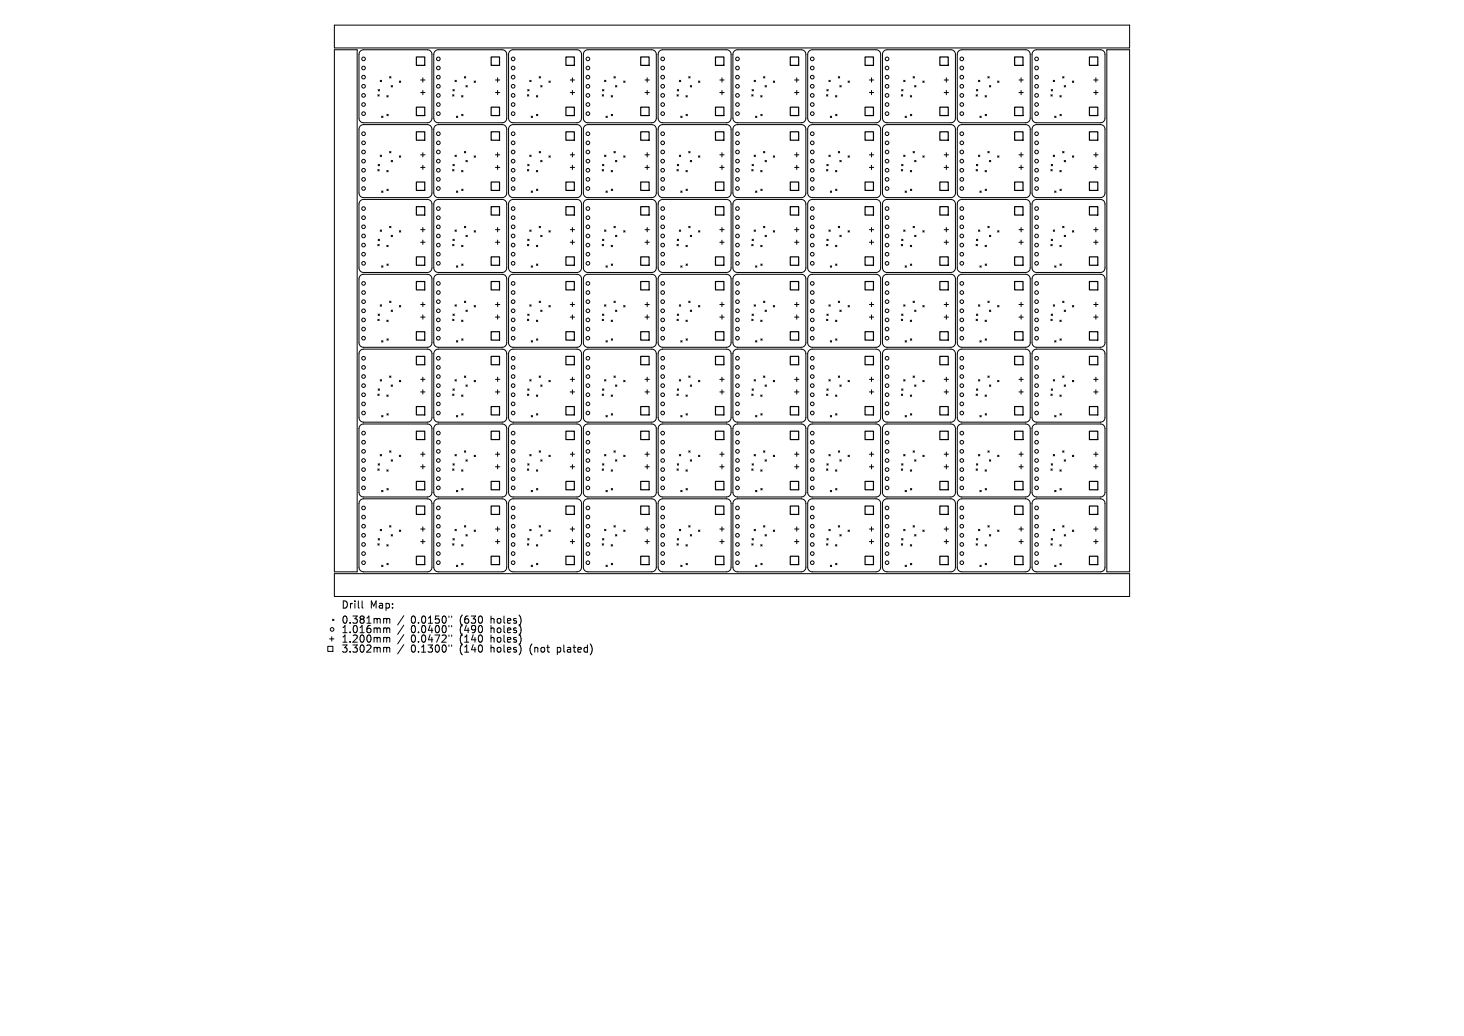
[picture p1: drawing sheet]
<svg xmlns="http://www.w3.org/2000/svg" width="297mm" height="210mm" viewBox="0 0 297 210" stroke-linecap="round" stroke-linejoin="round" font-family="sans-serif">
<defs><g id="words">
<g font-size="2">
<text x="69.2" y="123.6">Drill</text>
<text x="75" y="123.6">Map:</text>
<text x="69.2" y="126.6">0.381mm</text>
<text x="69.2" y="128.5">1.016mm</text>
<text x="69.2" y="130.5">1.200mm</text>
<text x="83.4" y="126.6">0.0150&quot;</text>
<text x="83.4" y="128.5">0.0400&quot;</text>
<text x="83.4" y="130.5">0.0472&quot;</text>
<text x="93.4" y="126.6">(630</text>
<text x="93.4" y="128.5">(490</text>
<text x="93.4" y="130.5">(140</text>
<text x="99.8" y="126.6">holes)</text>
<text x="99.8" y="128.5">holes)</text>
<text x="99.8" y="130.5">holes)</text>
<text x="69.2" y="132.5">3.302mm</text>
<text x="83.4" y="132.5">0.1300&quot;</text>
<text x="93.4" y="132.5">(140</text>
<text x="99.8" y="132.5">holes)</text>
<text x="107.8" y="132.5">(not</text>
<text x="113.5" y="132.5">plated)</text>
</g>
</g></defs>
<g fill="none" stroke="#000" stroke-width=".2">
<path d="M67.8 10.1h4.7v105.8h-4.7zM67.8 5.1h161.4v4.6h-161.4zM73.1 10.4l.7-.3h12.9a.93 .93 0 0 1 .9 .9v13a.93 .93 0 0 1-.9 .9h-12.9a.93 .93 0 0 1-1-.9v-13zM76.7 19.2l.2 .3M76.7 18.2l.3 .2M76.9 19.2l-.2 .3M77 18.2l-.3 .2M77.1 16.3l.3 .3M77.4 16.3l-.3 .3M78.5 19.4l.3 .3M78.8 19.4l-.3 .3M79 15.5l.3 .3"/>
<path d="M79.3 15.5l-.3 .3M79.4 17.3l.2 .3M79.6 17.3l-.2 .3M81 16.4l.3 .3M81.3 16.4l-.3 .3M85.3 16.2h.9M85.3 18.8h.9M85.8 15.8v.9M85.8 18.3v.9M88.2 10.4l.7-.3h13a.92 .92 0 0 1 .9 .9v13a.93 .93 0 0 1-.9 .9h-13a.93 .93 0 0 1-.9-.9v-13zM91.8 19.2l.3 .3M91.9 18.2l.3 .2"/>
<path d="M92.1 19.2l-.3 .3M92.2 18.2l-.3 .2M92.3 16.3l.3 .3M92.6 16.3l-.3 .3M93.6 19.4l.3 .3M93.9 19.4l-.3 .3M94.2 15.5l.3 .3M94.5 15.5l-.3 .3M94.5 17.3l.3 .3M94.8 17.3l-.3 .3M96.2 16.4l.3 .3M96.5 16.4l-.3 .3"/>
<path d="M100.5 16.2h.9M100.5 18.8h.9M101 15.8v.9M101 18.3v.9M103.4 10.4l.7-.3h12.9a.93 .93 0 0 1 1 .9v13a.93 .93 0 0 1-1 .9h-12.9a.93 .93 0 0 1-.9-.9v-13zM107 19.2l.3 .3M107.1 18.2l.2 .2M107.3 19.2l-.3 .3M107.3 18.2l-.2 .2M107.5 16.3l.3 .3M107.8 16.3l-.3 .3M108.8 19.4l.3 .3"/>
<path d="M109.1 19.4l-.3 .3M109.4 15.5l.3 .3M109.7 15.5l-.3 .3M109.7 17.3l.3 .3M110 17.3l-.3 .3M111.4 16.4l.2 .3M111.6 16.4l-.2 .3M115.7 16.2h.9M115.7 18.8h.9M116.1 15.8v.9M116.1 18.3v.9M118.6 10.4l.7-.3h12.9a.92 .92 0 0 1 .9 .9v13a.93 .93 0 0 1-.9 .9h-12.9a.93 .93 0 0 1-1-.9v-13z"/>
<path d="M122.2 19.2l.2 .3M122.2 18.2l.3 .2M122.4 19.2l-.2 .3M122.5 18.2l-.3 .2M122.6 16.3l.3 .3M122.9 16.3l-.3 .3M124 19.4l.3 .3M124.3 19.4l-.3 .3M124.6 15.5l.2 .3M124.8 15.5l-.2 .3M124.9 17.3l.2 .3M125.1 17.3l-.2 .3"/>
<path d="M126.5 16.4l.3 .3M126.8 16.4l-.3 .3M130.9 16.2h.8M130.9 18.8h.8M131.3 15.8v.9M131.3 18.3v.9M133.7 10.4l.7-.3h13a.92 .92 0 0 1 .9 .9v13a.93 .93 0 0 1-.9 .9h-13a.93 .93 0 0 1-.9-.9v-13zM137.3 19.2l.3 .3M137.4 18.2l.3 .2M137.6 19.2l-.3 .3M137.7 18.2l-.3 .2M137.8 16.3l.3 .3"/>
<path d="M138.1 16.3l-.3 .3M139.2 19.4l.2 .3M139.4 19.4l-.2 .3M139.7 15.5l.3 .3M140 15.5l-.3 .3M140 17.3l.3 .3M140.3 17.3l-.3 .3M141.7 16.4l.3 .3M142 16.4l-.3 .3M146 16.2h.9M146 18.8h.9M146.5 15.8v.9"/>
<path d="M146.5 18.3v.9M148.9 10.4l.7-.3h13a.93 .93 0 0 1 .9 .9v13a.93 .93 0 0 1-.9 .9h-13a.93 .93 0 0 1-.9-.9v-13zM152.5 19.2l.3 .3M152.6 18.2l.2 .2M152.8 19.2l-.3 .3M152.8 18.2l-.2 .2M153 16.3l.3 .3M153.3 16.3l-.3 .3M154.3 19.4l.3 .3M154.6 19.4l-.3 .3M154.9 15.5l.3 .3M155.2 15.5l-.3 .3"/>
<path d="M155.2 17.3l.3 .3M155.5 17.3l-.3 .3M156.9 16.4l.3 .3M157.2 16.4l-.3 .3M161.2 16.2h.9M161.2 18.8h.9M161.6 15.8v.9M161.6 18.3v.9M164.1 10.4l.7-.3h12.9a.93 .93 0 0 1 1 .9v13a.93 .93 0 0 1-1 .9h-12.9a.93 .93 0 0 1-.9-.9v-13zM167.7 19.2l.3 .3M167.7 18.2l.3 .2M168 19.2l-.3 .3"/>
<path d="M168 18.2l-.3 .2M168.2 16.3l.2 .3M168.4 16.3l-.2 .3M169.5 19.4l.3 .3M169.8 19.4l-.3 .3M170.1 15.5l.2 .3M170.3 15.5l-.2 .3M170.4 17.3l.3 .3M170.7 17.3l-.3 .3M172 16.4l.3 .3M172.3 16.4l-.3 .3M176.4 16.2h.8"/>
<path d="M176.4 18.8h.8M176.8 15.8v.9M176.8 18.3v.9M179.3 10.4l.7-.3h12.9a.93 .93 0 0 1 .9 .9v13a.93 .93 0 0 1-.9 .9h-12.9a.93 .93 0 0 1-1-.9v-13zM182.8 19.2l.3 .3M182.9 18.2l.3 .2M183.1 19.2l-.3 .3M183.2 18.2l-.3 .2M183.3 16.3l.3 .3M183.6 16.3l-.3 .3M184.7 19.4l.2 .3M184.9 19.4l-.2 .3"/>
<path d="M185.2 15.5l.3 .3M185.5 15.5l-.3 .3M185.6 17.3l.2 .3M185.8 17.3l-.2 .3M187.2 16.4l.3 .3M187.5 16.4l-.3 .3M191.5 16.2h.9M191.5 18.8h.9M192 15.8v.9M192 18.3v.9M194.4 10.4l.7-.3h13a.92 .92 0 0 1 .9 .9v13a.93 .93 0 0 1-.9 .9h-13a.93 .93 0 0 1-.9-.9v-13zM198 19.2l.3 .3"/>
<path d="M198.1 18.2l.3 .2M198.3 19.2l-.3 .3M198.4 18.2l-.3 .2M198.5 16.3l.3 .3M198.8 16.3l-.3 .3M199.8 19.4l.3 .3M200.1 19.4l-.3 .3M200.4 15.5l.3 .3M200.7 15.5l-.3 .3M200.7 17.3l.3 .3M201 17.3l-.3 .3M202.4 16.4l.3 .3"/>
<path d="M202.7 16.4l-.3 .3M206.7 16.2h.9M206.7 18.8h.9M207.2 15.8v.9M207.2 18.3v.9M209.6 10.4l.7-.3h12.9a.92 .92 0 0 1 1 .9v13a.93 .93 0 0 1-1 .9h-12.9a.93 .93 0 0 1-.9-.9v-13zM213.2 19.2l.3 .3M213.3 18.2l.2 .2M213.5 19.2l-.3 .3M213.5 18.2l-.2 .2M213.7 16.3l.3 .3M214 16.3l-.3 .3"/>
<path d="M215 19.4l.3 .3M215.3 19.4l-.3 .3M215.6 15.5l.3 .3M215.9 15.5l-.3 .3M215.9 17.3l.3 .3M216.2 17.3l-.3 .3M217.6 16.4l.2 .3M217.8 16.4l-.2 .3M221.9 16.2h.9M221.9 18.8h.9M222.3 15.8v.9M222.3 18.3v.9"/>
<path d="M224.5 10.1h4.7v105.8h-4.7zM73.1 25.6l.7-.3h12.9a.93 .93 0 0 1 .9 .9v12.9a.93 .93 0 0 1-.9 1h-12.9a.93 .93 0 0 1-1-1v-12.9zM76.7 34.4l.2 .2M76.7 33.3l.3 .3M76.9 34.4l-.2 .2M77 33.3l-.3 .3M77.1 31.4l.3 .3M77.4 31.4l-.3 .3M77.4 23.5l.3 .3M77.4 38.7l.3 .3M77.7 23.5l-.3 .3M77.7 38.7l-.3 .3"/>
<path d="M78.5 34.6l.3 .2M78.5 23.2l.3 .3M78.5 38.3l.3 .3M78.8 34.6l-.3 .2M78.8 23.2l-.3 .3M78.8 38.3l-.3 .3M79 30.7l.3 .3M79.3 30.7l-.3 .3M79.4 32.5l.2 .3M79.6 32.5l-.2 .3M81 31.6l.3 .3M81.3 31.6l-.3 .3"/>
<path d="M85.3 31.4h.9M85.3 33.9h.9M85.8 30.9v.9M85.8 33.5v.9M88.2 25.6l.7-.3h13a.93 .93 0 0 1 .9 .9v12.9a.92 .92 0 0 1-.9 1h-13a.93 .93 0 0 1-.9-1v-12.9zM91.8 34.4l.3 .2M91.9 33.3l.3 .3M92.1 34.4l-.3 .2M92.2 33.3l-.3 .3M92.3 31.4l.3 .3M92.6 31.4l-.3 .3M92.6 38.7l.3 .3"/>
<path d="M92.6 23.5l.3 .3M92.9 23.5l-.3 .3M92.9 38.7l-.3 .3M93.6 34.6l.3 .2M93.7 38.3l.2 .3M93.7 23.2l.2 .3M93.9 34.6l-.3 .2M93.9 23.2l-.2 .3M93.9 38.3l-.2 .3M94.2 30.7l.3 .3M94.5 30.7l-.3 .3M94.5 32.5l.3 .3"/>
<path d="M94.8 32.5l-.3 .3M96.2 31.6l.3 .3M96.5 31.6l-.3 .3M100.5 31.4h.9M100.5 33.9h.9M101 30.9v.9M101 33.5v.9M103.4 25.6l.7-.3h12.9a.93 .93 0 0 1 1 .9v12.9a.92 .92 0 0 1-1 1h-12.9a.93 .93 0 0 1-.9-1v-12.9zM107 34.4l.3 .2M107.1 33.3l.2 .3M107.3 34.4l-.3 .2M107.3 33.3l-.2 .3"/>
<path d="M107.5 31.4l.3 .3M107.8 31.4l-.3 .3M107.8 38.7l.2 .3M107.8 23.5l.2 .3M108 23.5l-.2 .3M108 38.7l-.2 .3M108.8 34.6l.3 .2M108.8 38.3l.3 .3M108.8 23.2l.3 .3M109.1 34.6l-.3 .2M109.1 38.3l-.3 .3M109.1 23.2l-.3 .3"/>
<path d="M109.4 30.7l.3 .3M109.7 30.7l-.3 .3M109.7 32.5l.3 .3M110 32.5l-.3 .3M111.4 31.6l.2 .3M111.6 31.6l-.2 .3M115.7 31.4h.9M115.7 33.9h.9M116.1 30.9v.9M116.1 33.5v.9M118.6 25.6l.7-.3h12.9a.93 .93 0 0 1 .9 .9v12.9a.92 .92 0 0 1-.9 1h-12.9a.93 .93 0 0 1-1-1v-12.9zM122.2 34.4l.2 .2"/>
<path d="M122.2 33.3l.3 .3M122.4 34.4l-.2 .2M122.5 33.3l-.3 .3M122.6 31.4l.3 .3M122.9 31.4l-.3 .3M122.9 23.5l.3 .3M122.9 38.7l.3 .3M123.2 23.5l-.3 .3M123.2 38.7l-.3 .3M124 34.6l.3 .2M124 23.2l.3 .3M124 38.3l.3 .3"/>
<path d="M124.3 34.6l-.3 .2M124.3 23.2l-.3 .3M124.3 38.3l-.3 .3M124.6 30.7l.2 .3M124.8 30.7l-.2 .3M124.9 32.5l.2 .3M125.1 32.5l-.2 .3M126.5 31.6l.3 .3M126.8 31.6l-.3 .3M130.9 31.4h.8M130.9 33.9h.8M131.3 30.9v.9"/>
<path d="M131.3 33.5v.9M133.7 25.6l.7-.3h13a.93 .93 0 0 1 .9 .9v12.9a.93 .93 0 0 1-.9 1h-13a.93 .93 0 0 1-.9-1v-12.9zM137.3 34.4l.3 .2M137.4 33.3l.3 .3M137.6 34.4l-.3 .2M137.7 33.3l-.3 .3M137.8 31.4l.3 .3M138.1 31.4l-.3 .3M138.1 23.5l.3 .3M138.1 38.7l.3 .3M138.4 23.5l-.3 .3M138.4 38.7l-.3 .3"/>
<path d="M139.2 34.6l.2 .2M139.2 23.2l.3 .3M139.2 38.3l.3 .3M139.4 34.6l-.2 .2M139.5 38.3l-.3 .3M139.5 23.2l-.3 .3M139.7 30.7l.3 .3M140 30.7l-.3 .3M140 32.5l.3 .3M140.3 32.5l-.3 .3M141.7 31.6l.3 .3M142 31.6l-.3 .3"/>
<path d="M146 31.4h.9M146 33.9h.9M146.5 30.9v.9M146.5 33.5v.9M148.9 25.6l.7-.3h13a.93 .93 0 0 1 .9 .9v12.9a.93 .93 0 0 1-.9 1h-13a.93 .93 0 0 1-.9-1v-12.9zM152.5 34.4l.3 .2M152.6 33.3l.2 .3M152.8 34.4l-.3 .2M152.8 33.3l-.2 .3M153 31.4l.3 .3M153.3 31.4l-.3 .3M153.3 23.5l.3 .3"/>
<path d="M153.3 38.7l.3 .3M153.6 23.5l-.3 .3M153.6 38.7l-.3 .3M154.3 34.6l.3 .2M154.3 23.2l.3 .3M154.3 38.3l.3 .3M154.6 34.6l-.3 .2M154.6 23.2l-.3 .3M154.6 38.3l-.3 .3M154.9 30.7l.3 .3M155.2 30.7l-.3 .3M155.2 32.5l.3 .3"/>
<path d="M155.5 32.5l-.3 .3M156.9 31.6l.3 .3M157.2 31.6l-.3 .3M161.2 31.4h.9M161.2 33.9h.9M161.6 30.9v.9M161.6 33.5v.9M164.1 25.6l.7-.3h12.9a.93 .93 0 0 1 1 .9v12.9a.92 .92 0 0 1-1 1h-12.9a.93 .93 0 0 1-.9-1v-12.9zM167.7 34.4l.3 .2M167.7 33.3l.3 .3M168 34.4l-.3 .2M168 33.3l-.3 .3"/>
<path d="M168.2 31.4l.2 .3M168.4 31.4l-.2 .3M168.4 38.7l.3 .3M168.4 23.5l.3 .3M168.7 23.5l-.3 .3M168.7 38.7l-.3 .3M169.5 34.6l.3 .2M169.5 38.3l.3 .3M169.5 23.2l.3 .3M169.8 34.6l-.3 .2M169.8 38.3l-.3 .3M169.8 23.2l-.3 .3"/>
<path d="M170.1 30.7l.2 .3M170.3 30.7l-.2 .3M170.4 32.5l.3 .3M170.7 32.5l-.3 .3M172 31.6l.3 .3M172.3 31.6l-.3 .3M176.4 31.4h.8M176.4 33.9h.8M176.8 30.9v.9M176.8 33.5v.9M179.3 25.6l.7-.3h12.9a.93 .93 0 0 1 .9 .9v12.9a.92 .92 0 0 1-.9 1h-12.9a.93 .93 0 0 1-1-1v-12.9zM182.8 34.4l.3 .2"/>
<path d="M182.9 33.3l.3 .3M183.1 34.4l-.3 .2M183.2 33.3l-.3 .3M183.3 31.4l.3 .3M183.6 31.4l-.3 .3M183.6 38.7l.3 .3M183.6 23.5l.3 .3M183.9 38.7l-.3 .3M183.9 23.5l-.3 .3M184.7 34.6l.2 .2M184.7 23.2l.3 .3M184.7 38.3l.3 .3"/>
<path d="M184.9 34.6l-.2 .2M185 23.2l-.3 .3M185 38.3l-.3 .3M185.2 30.7l.3 .3M185.5 30.7l-.3 .3M185.6 32.5l.2 .3M185.8 32.5l-.2 .3M187.2 31.6l.3 .3M187.5 31.6l-.3 .3M191.5 31.4h.9M191.5 33.9h.9M192 30.9v.9"/>
<path d="M192 33.5v.9M194.4 25.6l.7-.3h13a.93 .93 0 0 1 .9 .9v12.9a.92 .92 0 0 1-.9 1h-13a.93 .93 0 0 1-.9-1v-12.9zM198 34.4l.3 .2M198.1 33.3l.3 .3M198.3 34.4l-.3 .2M198.4 33.3l-.3 .3M198.5 31.4l.3 .3M198.8 31.4l-.3 .3M198.8 23.5l.3 .3M198.8 38.7l.3 .3M199.1 23.5l-.3 .3M199.1 38.7l-.3 .3"/>
<path d="M199.8 34.6l.3 .2M199.9 23.2l.2 .3M199.9 38.3l.2 .3M200.1 34.6l-.3 .2M200.1 23.2l-.2 .3M200.1 38.3l-.2 .3M200.4 30.7l.3 .3M200.7 30.7l-.3 .3M200.7 32.5l.3 .3M201 32.5l-.3 .3M202.4 31.6l.3 .3M202.7 31.6l-.3 .3"/>
<path d="M206.7 31.4h.9M206.7 33.9h.9M207.2 30.9v.9M207.2 33.5v.9M209.6 25.6l.7-.3h12.9a.93 .93 0 0 1 1 .9v12.9a.93 .93 0 0 1-1 1h-12.9a.93 .93 0 0 1-.9-1v-12.9zM213.2 34.4l.3 .2M213.3 33.3l.2 .3M213.5 34.4l-.3 .2M213.5 33.3l-.2 .3M213.7 31.4l.3 .3M214 31.4l-.3 .3M214 23.5l.2 .3"/>
<path d="M214 38.7l.2 .3M214.2 38.7l-.2 .3M214.2 23.5l-.2 .3M215 34.6l.3 .2M215 23.2l.3 .3M215 38.3l.3 .3M215.3 34.6l-.3 .2M215.3 38.3l-.3 .3M215.3 23.2l-.3 .3M215.6 30.7l.3 .3M215.9 30.7l-.3 .3M215.9 32.5l.3 .3"/>
<path d="M216.2 32.5l-.3 .3M217.6 31.6l.2 .3M217.8 31.6l-.2 .3M221.9 31.4h.9M221.9 33.9h.9M222.3 30.9v.9M222.3 33.5v.9M73.1 40.7l.7-.3h12.9a.93 .93 0 0 1 .9 1v12.9a.93 .93 0 0 1-.9 .9h-12.9a.93 .93 0 0 1-1-.9v-12.9zM73.1 55.9l.7-.3h12.9a.93 .93 0 0 1 .9 .9v13a.93 .93 0 0 1-.9 .9h-12.9a.93 .93 0 0 1-1-.9v-13zM76.7 49.5l.2 .3M76.7 48.5l.3 .3M76.9 49.5l-.2 .3"/>
<path d="M77 48.5l-.3 .3M77.1 46.6l.3 .3M77.4 46.6l-.3 .3M77.4 53.9l.3 .3M77.7 53.9l-.3 .3M78.5 49.7l.3 .3M78.5 53.5l.3 .3M78.8 49.7l-.3 .3M78.8 53.5l-.3 .3M79 45.9l.3 .3M79.3 45.9l-.3 .3M79.4 47.7l.2 .3"/>
<path d="M79.6 47.7l-.2 .3M81 46.8l.3 .2M81.3 46.8l-.3 .2M85.3 46.6h.9M85.3 49.1h.9M85.8 46.1v.9M85.8 48.7v.8M88.2 40.7l.7-.3h13a.92 .92 0 0 1 .9 1v12.9a.92 .92 0 0 1-.9 .9h-13a.92 .92 0 0 1-.9-.9v-12.9zM88.2 55.9l.7-.3h13a.93 .93 0 0 1 .9 .9v13a.93 .93 0 0 1-.9 .9h-13a.92 .92 0 0 1-.9-.9v-13zM91.8 49.5l.3 .3M91.9 48.5l.3 .3M92.1 49.5l-.3 .3"/>
<path d="M92.2 48.5l-.3 .3M92.3 46.6l.3 .3M92.6 46.6l-.3 .3M92.6 53.9l.3 .3M92.9 53.9l-.3 .3M93.6 49.7l.3 .3M93.7 53.5l.2 .3M93.9 49.7l-.3 .3M93.9 53.5l-.2 .3M94.2 45.9l.3 .3M94.5 45.9l-.3 .3M94.5 47.7l.3 .3"/>
<path d="M94.8 47.7l-.3 .3M96.2 46.8l.3 .2M96.5 46.8l-.3 .2M100.5 46.6h.9M100.5 49.1h.9M101 46.1v.9M101 48.7v.8M103.4 40.7l.7-.3h12.9a.93 .93 0 0 1 1 1v12.9a.93 .93 0 0 1-1 .9h-12.9a.92 .92 0 0 1-.9-.9v-12.9zM103.4 55.9l.7-.3h12.9a.93 .93 0 0 1 1 .9v13a.93 .93 0 0 1-1 .9h-12.9a.93 .93 0 0 1-.9-.9v-13zM107 49.5l.3 .3M107.1 48.5l.2 .3M107.3 49.5l-.3 .3"/>
<path d="M107.3 48.5l-.2 .3M107.5 46.6l.3 .3M107.8 46.6l-.3 .3M107.8 53.9l.2 .3M108 53.9l-.2 .3M108.8 49.7l.3 .3M108.8 53.5l.3 .3M109.1 49.7l-.3 .3M109.1 53.5l-.3 .3M109.4 45.9l.3 .3M109.7 45.9l-.3 .3M109.7 47.7l.3 .3"/>
<path d="M110 47.7l-.3 .3M111.4 46.8l.2 .2M111.6 46.8l-.2 .2M115.7 46.6h.9M115.7 49.1h.9M116.1 46.1v.9M116.1 48.7v.8M118.6 40.7l.7-.3h12.9a.92 .92 0 0 1 .9 1v12.9a.92 .92 0 0 1-.9 .9h-12.9a.93 .93 0 0 1-1-.9v-12.9zM118.6 55.9l.7-.3h12.9a.92 .92 0 0 1 .9 .9v13a.93 .93 0 0 1-.9 .9h-12.9a.93 .93 0 0 1-1-.9v-13zM122.2 49.5l.2 .3M122.2 48.5l.3 .3M122.4 49.5l-.2 .3"/>
<path d="M122.5 48.5l-.3 .3M122.6 46.6l.3 .3M122.9 46.6l-.3 .3M122.9 53.9l.3 .3M123.2 53.9l-.3 .3M124 49.7l.3 .3M124 53.5l.3 .3M124.3 49.7l-.3 .3M124.3 53.5l-.3 .3M124.6 45.9l.2 .3M124.8 45.9l-.2 .3M124.9 47.7l.2 .3"/>
<path d="M125.1 47.7l-.2 .3M126.5 46.8l.3 .2M126.8 46.8l-.3 .2M130.9 46.6h.8M130.9 49.1h.8M131.3 46.1v.9M131.3 48.7v.8M133.7 55.9l.7-.3h13a.93 .93 0 0 1 .9 .9v13a.93 .93 0 0 1-.9 .9h-13a.93 .93 0 0 1-.9-.9v-13zM133.7 40.7l.7-.3h13a.92 .92 0 0 1 .9 1v12.9a.93 .93 0 0 1-.9 .9h-13a.93 .93 0 0 1-.9-.9v-12.9zM137.3 49.5l.3 .3M137.4 48.5l.3 .3M137.6 49.5l-.3 .3"/>
<path d="M137.7 48.5l-.3 .3M137.8 46.6l.3 .3M138.1 46.6l-.3 .3M138.1 53.9l.3 .3M138.4 53.9l-.3 .3M139.2 49.7l.2 .3M139.2 53.5l.3 .3M139.4 49.7l-.2 .3M139.5 53.5l-.3 .3M139.7 45.9l.3 .3M140 45.9l-.3 .3M140 47.7l.3 .3"/>
<path d="M140.3 47.7l-.3 .3M141.7 46.8l.3 .2M142 46.8l-.3 .2M146 46.6h.9M146 49.1h.9M146.5 46.1v.9M146.5 48.7v.8M148.9 40.7l.7-.3h13a.93 .93 0 0 1 .9 1v12.9a.93 .93 0 0 1-.9 .9h-13a.92 .92 0 0 1-.9-.9v-12.9zM148.9 55.9l.7-.3h13a.93 .93 0 0 1 .9 .9v13a.93 .93 0 0 1-.9 .9h-13a.93 .93 0 0 1-.9-.9v-13zM152.5 49.5l.3 .3M152.6 48.5l.2 .3M152.8 49.5l-.3 .3"/>
<path d="M152.8 48.5l-.2 .3M153 46.6l.3 .3M153.3 46.6l-.3 .3M153.3 53.9l.3 .3M153.6 53.9l-.3 .3M154.3 49.7l.3 .3M154.3 53.5l.3 .3M154.6 49.7l-.3 .3M154.6 53.5l-.3 .3M154.9 45.9l.3 .3M155.2 45.9l-.3 .3M155.2 47.7l.3 .3"/>
<path d="M155.5 47.7l-.3 .3M156.9 46.8l.3 .2M157.2 46.8l-.3 .2M161.2 46.6h.9M161.2 49.1h.9M161.6 46.1v.9M161.6 48.7v.8M164.1 40.7l.7-.3h12.9a.93 .93 0 0 1 1 1v12.9a.92 .92 0 0 1-1 .9h-12.9a.92 .92 0 0 1-.9-.9v-12.9zM164.1 55.9l.7-.3h12.9a.93 .93 0 0 1 1 .9v13a.93 .93 0 0 1-1 .9h-12.9a.92 .92 0 0 1-.9-.9v-13zM167.7 49.5l.3 .3M167.7 48.5l.3 .3M168 49.5l-.3 .3"/>
<path d="M168 48.5l-.3 .3M168.2 46.6l.2 .3M168.4 46.6l-.2 .3M168.4 53.9l.3 .3M168.7 53.9l-.3 .3M169.5 49.7l.3 .3M169.5 53.5l.3 .3M169.8 49.7l-.3 .3M169.8 53.5l-.3 .3M170.1 45.9l.2 .3M170.3 45.9l-.2 .3M170.4 47.7l.3 .3"/>
<path d="M170.7 47.7l-.3 .3M172 46.8l.3 .2M172.3 46.8l-.3 .2M176.4 46.6h.8M176.4 49.1h.8M176.8 46.1v.9M176.8 48.7v.8M179.3 55.9l.7-.3h12.9a.93 .93 0 0 1 .9 .9v13a.93 .93 0 0 1-.9 .9h-12.9a.92 .92 0 0 1-1-.9v-13zM179.3 40.7l.7-.3h12.9a.93 .93 0 0 1 .9 1v12.9a.92 .92 0 0 1-.9 .9h-12.9a.92 .92 0 0 1-1-.9v-12.9zM182.8 49.5l.3 .3M182.9 48.5l.3 .3M183.1 49.5l-.3 .3"/>
<path d="M183.2 48.5l-.3 .3M183.3 46.6l.3 .3M183.6 46.6l-.3 .3M183.6 53.9l.3 .3M183.9 53.9l-.3 .3M184.7 49.7l.2 .3M184.7 53.5l.3 .3M184.9 49.7l-.2 .3M185 53.5l-.3 .3M185.2 45.9l.3 .3M185.5 45.9l-.3 .3M185.6 47.7l.2 .3"/>
<path d="M185.8 47.7l-.2 .3M187.2 46.8l.3 .2M187.5 46.8l-.3 .2M191.5 46.6h.9M191.5 49.1h.9M192 46.1v.9M192 48.7v.8M194.4 55.9l.7-.3h13a.92 .92 0 0 1 .9 .9v13a.93 .93 0 0 1-.9 .9h-13a.93 .93 0 0 1-.9-.9v-13zM194.4 40.7l.7-.3h13a.92 .92 0 0 1 .9 1v12.9a.92 .92 0 0 1-.9 .9h-13a.93 .93 0 0 1-.9-.9v-12.9zM198 49.5l.3 .3M198.1 48.5l.3 .3M198.3 49.5l-.3 .3"/>
<path d="M198.4 48.5l-.3 .3M198.5 46.6l.3 .3M198.8 46.6l-.3 .3M198.8 53.9l.3 .3M199.1 53.9l-.3 .3M199.8 49.7l.3 .3M199.9 53.5l.2 .3M200.1 49.7l-.3 .3M200.1 53.5l-.2 .3M200.4 45.9l.3 .3M200.7 45.9l-.3 .3M200.7 47.7l.3 .3"/>
<path d="M201 47.7l-.3 .3M202.4 46.8l.3 .2M202.7 46.8l-.3 .2M206.7 46.6h.9M206.7 49.1h.9M207.2 46.1v.9M207.2 48.7v.8M209.6 40.7l.7-.3h12.9a.92 .92 0 0 1 1 1v12.9a.93 .93 0 0 1-1 .9h-12.9a.93 .93 0 0 1-.9-.9v-12.9zM209.6 55.9l.7-.3h12.9a.92 .92 0 0 1 1 .9v13a.93 .93 0 0 1-1 .9h-12.9a.93 .93 0 0 1-.9-.9v-13zM213.2 49.5l.3 .3M213.3 48.5l.2 .3M213.5 49.5l-.3 .3"/>
<path d="M213.5 48.5l-.2 .3M213.7 46.6l.3 .3M214 46.6l-.3 .3M214 53.9l.2 .3M214.2 53.9l-.2 .3M215 49.7l.3 .3M215 53.5l.3 .3M215.3 49.7l-.3 .3M215.3 53.5l-.3 .3M215.6 45.9l.3 .3M215.9 45.9l-.3 .3M215.9 47.7l.3 .3"/>
<path d="M216.2 47.7l-.3 .3M217.6 46.8l.2 .2M217.8 46.8l-.2 .2M221.9 46.6h.9M221.9 49.1h.9M222.3 46.1v.9M222.3 48.7v.8M73.1 71.1l.7-.3h12.9a.93 .93 0 0 1 .9 .9v12.9a.93 .93 0 0 1-.9 1h-12.9a.93 .93 0 0 1-1-1v-12.9zM76.7 64.7l.2 .3M76.7 79.9l.2 .3M76.7 63.7l.3 .2M76.7 78.8l.3 .3"/>
<path d="M76.9 64.7l-.2 .3M76.9 79.9l-.2 .3M77 63.7l-.3 .2M77 78.8l-.3 .3M77.1 61.8l.3 .3M77.1 77l.3 .2M77.4 61.8l-.3 .3M77.4 77l-.3 .2M77.4 69.1l.3 .2M77.7 69.1l-.3 .2M78.5 64.9l.3 .3M78.5 68.7l.3 .3"/>
<path d="M78.8 64.9l-.3 .3M78.8 68.7l-.3 .3M79 61.1l.3 .2M79 76.2l.3 .3M79.3 61.1l-.3 .2M79.3 76.2l-.3 .3M79.4 62.9l.2 .2M79.4 78l.2 .3M79.6 62.9l-.2 .2M79.6 78l-.2 .3M81 61.9l.3 .3M81 77.1l.3 .3"/>
<path d="M81.3 61.9l-.3 .3M81.3 77.1l-.3 .3M85.3 61.7h.9M85.3 64.3h.9M85.3 76.9h.9M85.3 79.4h.9M85.8 61.3v.9M85.8 63.8v.9M85.8 76.5v.8M85.8 79v.9M88.2 71.1l.7-.3h13a.92 .92 0 0 1 .9 .9v12.9a.92 .92 0 0 1-.9 1h-13a.92 .92 0 0 1-.9-1v-12.9zM91.8 64.7l.3 .3"/>
<path d="M91.8 79.9l.3 .3M91.9 78.8l.3 .3M91.9 63.7l.3 .2M92.1 64.7l-.3 .3M92.1 79.9l-.3 .3M92.2 63.7l-.3 .2M92.2 78.8l-.3 .3M92.3 77l.3 .2M92.3 61.8l.3 .3M92.6 61.8l-.3 .3M92.6 77l-.3 .2M92.6 69.1l.3 .2"/>
<path d="M92.9 69.1l-.3 .2M93.6 64.9l.3 .3M93.7 68.7l.2 .3M93.9 64.9l-.3 .3M93.9 68.7l-.2 .3M94.2 61.1l.3 .2M94.2 76.2l.3 .3M94.5 61.1l-.3 .2M94.5 76.2l-.3 .3M94.5 78l.3 .3M94.5 62.9l.3 .2M94.8 62.9l-.3 .2"/>
<path d="M94.8 78l-.3 .3M96.2 77.1l.3 .3M96.2 61.9l.3 .3M96.5 77.1l-.3 .3M96.5 61.9l-.3 .3M100.5 61.7h.9M100.5 64.3h.9M100.5 76.9h.9M100.5 79.4h.9M101 61.3v.9M101 63.8v.9M101 76.5v.8"/>
<path d="M101 79v.9M103.4 71.1l.7-.3h12.9a.93 .93 0 0 1 1 .9v12.9a.92 .92 0 0 1-1 1h-12.9a.92 .92 0 0 1-.9-1v-12.9zM107 64.7l.3 .3M107 79.9l.3 .3M107.1 63.7l.2 .2M107.1 78.8l.2 .3M107.3 64.7l-.3 .3M107.3 79.9l-.3 .3M107.3 63.7l-.2 .2M107.3 78.8l-.2 .3M107.5 61.8l.3 .3M107.5 77l.3 .2"/>
<path d="M107.8 61.8l-.3 .3M107.8 77l-.3 .2M107.8 69.1l.2 .2M108 69.1l-.2 .2M108.8 64.9l.3 .3M108.8 68.7l.3 .3M109.1 64.9l-.3 .3M109.1 68.7l-.3 .3M109.4 76.2l.3 .3M109.4 61.1l.3 .2M109.7 61.1l-.3 .2M109.7 76.2l-.3 .3"/>
<path d="M109.7 62.9l.3 .2M109.7 78l.3 .3M110 62.9l-.3 .2M110 78l-.3 .3M111.4 61.9l.2 .3M111.4 77.1l.2 .3M111.6 61.9l-.2 .3M111.6 77.1l-.2 .3M115.7 61.7h.9M115.7 64.3h.9M115.7 76.9h.9M115.7 79.4h.9"/>
<path d="M116.1 61.3v.9M116.1 63.8v.9M116.1 76.5v.8M116.1 79v.9M118.6 71.1l.7-.3h12.9a.92 .92 0 0 1 .9 .9v12.9a.92 .92 0 0 1-.9 1h-12.9a.93 .93 0 0 1-1-1v-12.9zM122.2 79.9l.2 .3M122.2 64.7l.2 .3M122.2 63.7l.3 .2M122.2 78.8l.3 .3M122.4 64.7l-.2 .3M122.4 79.9l-.2 .3M122.5 63.7l-.3 .2"/>
<path d="M122.5 78.8l-.3 .3M122.6 61.8l.3 .3M122.6 77l.3 .2M122.9 61.8l-.3 .3M122.9 77l-.3 .2M122.9 69.1l.3 .2M123.2 69.1l-.3 .2M124 64.9l.3 .3M124 68.7l.3 .3M124.3 64.9l-.3 .3M124.3 68.7l-.3 .3M124.6 61.1l.2 .2"/>
<path d="M124.6 76.2l.2 .3M124.8 61.1l-.2 .2M124.8 76.2l-.2 .3M124.9 62.9l.2 .2M124.9 78l.2 .3M125.1 62.9l-.2 .2M125.1 78l-.2 .3M126.5 61.9l.3 .3M126.5 77.1l.3 .3M126.8 61.9l-.3 .3M126.8 77.1l-.3 .3M130.9 61.7h.8"/>
<path d="M130.9 64.3h.8M130.9 76.9h.8M130.9 79.4h.8M131.3 61.3v.9M131.3 63.8v.9M131.3 76.5v.8M131.3 79v.9M133.7 71.1l.7-.3h13a.92 .92 0 0 1 .9 .9v12.9a.93 .93 0 0 1-.9 1h-13a.93 .93 0 0 1-.9-1v-12.9zM137.3 64.7l.3 .3M137.3 79.9l.3 .3M137.4 63.7l.3 .2M137.4 78.8l.3 .3"/>
<path d="M137.6 64.7l-.3 .3M137.6 79.9l-.3 .3M137.7 63.7l-.3 .2M137.7 78.8l-.3 .3M137.8 61.8l.3 .3M137.8 77l.3 .2M138.1 61.8l-.3 .3M138.1 77l-.3 .2M138.1 69.1l.3 .2M138.4 69.1l-.3 .2M139.2 64.9l.2 .3M139.2 68.7l.3 .3"/>
<path d="M139.4 64.9l-.2 .3M139.5 68.7l-.3 .3M139.7 61.1l.3 .2M139.7 76.2l.3 .3M140 61.1l-.3 .2M140 76.2l-.3 .3M140 62.9l.3 .2M140 78l.3 .3M140.3 62.9l-.3 .2M140.3 78l-.3 .3M141.7 61.9l.3 .3M141.7 77.1l.3 .3"/>
<path d="M142 61.9l-.3 .3M142 77.1l-.3 .3M146 61.7h.9M146 64.3h.9M146 76.9h.9M146 79.4h.9M146.5 61.3v.9M146.5 63.8v.9M146.5 76.5v.8M146.5 79v.9M148.9 71.1l.7-.3h13a.93 .93 0 0 1 .9 .9v12.9a.93 .93 0 0 1-.9 1h-13a.92 .92 0 0 1-.9-1v-12.9zM152.5 64.7l.3 .3"/>
<path d="M152.5 79.9l.3 .3M152.6 63.7l.2 .2M152.6 78.8l.2 .3M152.8 79.9l-.3 .3M152.8 64.7l-.3 .3M152.8 63.7l-.2 .2M152.8 78.8l-.2 .3M153 61.8l.3 .3M153 77l.3 .2M153.3 77l-.3 .2M153.3 61.8l-.3 .3M153.3 69.1l.3 .2"/>
<path d="M153.6 69.1l-.3 .2M154.3 64.9l.3 .3M154.3 68.7l.3 .3M154.6 64.9l-.3 .3M154.6 68.7l-.3 .3M154.9 61.1l.3 .2M154.9 76.2l.3 .3M155.2 61.1l-.3 .2M155.2 76.2l-.3 .3M155.2 62.9l.3 .2M155.2 78l.3 .3M155.5 62.9l-.3 .2"/>
<path d="M155.5 78l-.3 .3M156.9 61.9l.3 .3M156.9 77.1l.3 .3M157.2 61.9l-.3 .3M157.2 77.1l-.3 .3M161.2 61.7h.9M161.2 64.3h.9M161.2 76.9h.9M161.2 79.4h.9M161.6 61.3v.9M161.6 63.8v.9M161.6 76.5v.8"/>
<path d="M161.6 79v.9M164.1 71.1l.7-.3h12.9a.93 .93 0 0 1 1 .9v12.9a.92 .92 0 0 1-1 1h-12.9a.92 .92 0 0 1-.9-1v-12.9zM167.7 64.7l.3 .3M167.7 79.9l.3 .3M167.7 78.8l.3 .3M167.7 63.7l.3 .2M168 64.7l-.3 .3M168 79.9l-.3 .3M168 63.7l-.3 .2M168 78.8l-.3 .3M168.2 61.8l.2 .3M168.2 77l.2 .2"/>
<path d="M168.4 61.8l-.2 .3M168.4 77l-.2 .2M168.4 69.1l.3 .2M168.7 69.1l-.3 .2M169.5 64.9l.3 .3M169.5 68.7l.3 .3M169.8 64.9l-.3 .3M169.8 68.7l-.3 .3M170.1 76.2l.2 .3M170.1 61.1l.2 .2M170.3 61.1l-.2 .2M170.3 76.2l-.2 .3"/>
<path d="M170.4 78l.3 .3M170.4 62.9l.3 .2M170.7 62.9l-.3 .2M170.7 78l-.3 .3M172 61.9l.3 .3M172 77.1l.3 .3M172.3 61.9l-.3 .3M172.3 77.1l-.3 .3M176.4 61.7h.8M176.4 64.3h.8M176.4 76.9h.8M176.4 79.4h.8"/>
<path d="M176.8 61.3v.9M176.8 63.8v.9M176.8 76.5v.8M176.8 79v.9M179.3 71.1l.7-.3h12.9a.93 .93 0 0 1 .9 .9v12.9a.92 .92 0 0 1-.9 1h-12.9a.92 .92 0 0 1-1-1v-12.9zM182.8 64.7l.3 .3M182.8 79.9l.3 .3M182.9 63.7l.3 .2M182.9 78.8l.3 .3M183.1 64.7l-.3 .3M183.1 79.9l-.3 .3M183.2 63.7l-.3 .2"/>
<path d="M183.2 78.8l-.3 .3M183.3 61.8l.3 .3M183.3 77l.3 .2M183.6 61.8l-.3 .3M183.6 77l-.3 .2M183.6 69.1l.3 .2M183.9 69.1l-.3 .2M184.7 64.9l.2 .3M184.7 68.7l.3 .3M184.9 64.9l-.2 .3M185 68.7l-.3 .3M185.2 61.1l.3 .2"/>
<path d="M185.2 76.2l.3 .3M185.5 61.1l-.3 .2M185.5 76.2l-.3 .3M185.6 62.9l.2 .2M185.6 78l.2 .3M185.8 78l-.2 .3M185.8 62.9l-.2 .2M187.2 61.9l.3 .3M187.2 77.1l.3 .3M187.5 61.9l-.3 .3M187.5 77.1l-.3 .3M191.5 61.7h.9"/>
<path d="M191.5 64.3h.9M191.5 76.9h.9M191.5 79.4h.9M192 61.3v.9M192 63.8v.9M192 76.5v.8M192 79v.9M194.4 71.1l.7-.3h13a.92 .92 0 0 1 .9 .9v12.9a.92 .92 0 0 1-.9 1h-13a.93 .93 0 0 1-.9-1v-12.9zM198 79.9l.3 .3M198 64.7l.3 .3M198.1 63.7l.3 .2M198.1 78.8l.3 .3"/>
<path d="M198.3 64.7l-.3 .3M198.3 79.9l-.3 .3M198.4 78.8l-.3 .3M198.4 63.7l-.3 .2M198.5 61.8l.3 .3M198.5 77l.3 .2M198.8 61.8l-.3 .3M198.8 77l-.3 .2M198.8 69.1l.3 .2M199.1 69.1l-.3 .2M199.8 64.9l.3 .3M199.9 68.7l.2 .3"/>
<path d="M200.1 64.9l-.3 .3M200.1 68.7l-.2 .3M200.4 61.1l.3 .2M200.4 76.2l.3 .3M200.7 61.1l-.3 .2M200.7 76.2l-.3 .3M200.7 62.9l.3 .2M200.7 78l.3 .3M201 62.9l-.3 .2M201 78l-.3 .3M202.4 61.9l.3 .3M202.4 77.1l.3 .3"/>
<path d="M202.7 61.9l-.3 .3M202.7 77.1l-.3 .3M206.7 61.7h.9M206.7 64.3h.9M206.7 76.9h.9M206.7 79.4h.9M207.2 61.3v.9M207.2 63.8v.9M207.2 76.5v.8M207.2 79v.9M209.6 71.1l.7-.3h12.9a.92 .92 0 0 1 1 .9v12.9a.93 .93 0 0 1-1 1h-12.9a.93 .93 0 0 1-.9-1v-12.9zM213.2 64.7l.3 .3"/>
<path d="M213.2 79.9l.3 .3M213.3 63.7l.2 .2M213.3 78.8l.2 .3M213.5 64.7l-.3 .3M213.5 79.9l-.3 .3M213.5 63.7l-.2 .2M213.5 78.8l-.2 .3M213.7 61.8l.3 .3M213.7 77l.3 .2M214 61.8l-.3 .3M214 77l-.3 .2M214 69.1l.2 .2"/>
<path d="M214.2 69.1l-.2 .2M215 64.9l.3 .3M215 68.7l.3 .3M215.3 64.9l-.3 .3M215.3 68.7l-.3 .3M215.6 61.1l.3 .2M215.6 76.2l.3 .3M215.9 61.1l-.3 .2M215.9 76.2l-.3 .3M215.9 62.9l.3 .2M215.9 78l.3 .3M216.2 62.9l-.3 .2"/>
<path d="M216.2 78l-.3 .3M217.6 61.9l.2 .3M217.6 77.1l.2 .3M217.8 61.9l-.2 .3M217.8 77.1l-.2 .3M221.9 61.7h.9M221.9 64.3h.9M221.9 76.9h.9M221.9 79.4h.9M222.3 61.3v.9M222.3 63.8v.9M222.3 76.5v.8"/>
<path d="M222.3 79v.9M73.1 86.3l.7-.4h12.9a.93 .93 0 0 1 .9 1v12.9a.93 .93 0 0 1-.9 .9h-12.9a.93 .93 0 0 1-1-.9v-12.9zM76.7 95.1l.2 .2M76.7 94l.3 .3M76.9 95.1l-.2 .2M77 94l-.3 .3M77.1 92.1l.3 .3M77.4 92.1l-.3 .3M77.4 84.2l.3 .3M77.4 99.4l.3 .3M77.7 84.2l-.3 .3M77.7 99.4l-.3 .3"/>
<path d="M78.5 80.1l.3 .2M78.5 95.2l.3 .3M78.5 83.9l.3 .2M78.5 99l.3 .3M78.8 80.1l-.3 .2M78.8 95.2l-.3 .3M78.8 83.9l-.3 .2M78.8 99l-.3 .3M79 91.4l.3 .3M79.3 91.4l-.3 .3M79.4 93.2l.2 .3M79.6 93.2l-.2 .3"/>
<path d="M81 92.3l.3 .3M81.3 92.3l-.3 .3M85.3 92.1h.9M85.3 94.6h.9M85.8 91.6v.9M85.8 94.2v.9M88.2 86.3l.7-.4h13a.93 .93 0 0 1 .9 1v12.9a.93 .93 0 0 1-.9 .9h-13a.93 .93 0 0 1-.9-.9v-12.9zM91.8 95.1l.3 .2M91.9 94l.3 .3M92.1 95.1l-.3 .2M92.2 94l-.3 .3M92.3 92.1l.3 .3"/>
<path d="M92.6 92.1l-.3 .3M92.6 84.2l.3 .3M92.6 99.4l.3 .3M92.9 84.2l-.3 .3M92.9 99.4l-.3 .3M93.6 80.1l.3 .2M93.6 95.2l.3 .3M93.7 83.9l.2 .2M93.7 99l.2 .3M93.9 80.1l-.3 .2M93.9 95.2l-.3 .3M93.9 83.9l-.2 .2"/>
<path d="M93.9 99l-.2 .3M94.2 91.4l.3 .3M94.5 91.4l-.3 .3M94.5 93.2l.3 .3M94.8 93.2l-.3 .3M96.2 92.3l.3 .3M96.5 92.3l-.3 .3M100.5 92.1h.9M100.5 94.6h.9M101 91.6v.9M101 94.2v.9M103.4 86.3l.7-.4h12.9a.93 .93 0 0 1 1 1v12.9a.93 .93 0 0 1-1 .9h-12.9a.93 .93 0 0 1-.9-.9v-12.9z"/>
<path d="M107 95.1l.3 .2M107.1 94l.2 .3M107.3 95.1l-.3 .2M107.3 94l-.2 .3M107.5 92.1l.3 .3M107.8 92.1l-.3 .3M107.8 84.2l.2 .3M107.8 99.4l.2 .3M108 84.2l-.2 .3M108 99.4l-.2 .3M108.8 80.1l.3 .2M108.8 95.2l.3 .3"/>
<path d="M108.8 99l.3 .3M108.8 83.9l.3 .2M109.1 80.1l-.3 .2M109.1 95.2l-.3 .3M109.1 99l-.3 .3M109.1 83.9l-.3 .2M109.4 91.4l.3 .3M109.7 91.4l-.3 .3M109.7 93.2l.3 .3M110 93.2l-.3 .3M111.4 92.3l.2 .3M111.6 92.3l-.2 .3"/>
<path d="M115.7 92.1h.9M115.7 94.6h.9M116.1 91.6v.9M116.1 94.2v.9M118.6 86.3l.7-.4h12.9a.93 .93 0 0 1 .9 1v12.9a.93 .93 0 0 1-.9 .9h-12.9a.93 .93 0 0 1-1-.9v-12.9zM122.2 95.1l.2 .2M122.2 94l.3 .3M122.4 95.1l-.2 .2M122.5 94l-.3 .3M122.6 92.1l.3 .3M122.9 92.1l-.3 .3M122.9 84.2l.3 .3"/>
<path d="M122.9 99.4l.3 .3M123.2 84.2l-.3 .3M123.2 99.4l-.3 .3M124 80.1l.3 .2M124 95.2l.3 .3M124 83.9l.3 .2M124 99l.3 .3M124.3 80.1l-.3 .2M124.3 95.2l-.3 .3M124.3 83.9l-.3 .2M124.3 99l-.3 .3M124.6 91.4l.2 .3"/>
<path d="M124.8 91.4l-.2 .3M124.9 93.2l.2 .3M125.1 93.2l-.2 .3M126.5 92.3l.3 .3M126.8 92.3l-.3 .3M130.9 92.1h.8M130.9 94.6h.8M131.3 91.6v.9M131.3 94.2v.9M133.7 86.3l.7-.4h13a.93 .93 0 0 1 .9 1v12.9a.93 .93 0 0 1-.9 .9h-13a.93 .93 0 0 1-.9-.9v-12.9zM137.3 95.1l.3 .2M137.4 94l.3 .3"/>
<path d="M137.6 95.1l-.3 .2M137.7 94l-.3 .3M137.8 92.1l.3 .3M138.1 92.1l-.3 .3M138.1 84.2l.3 .3M138.1 99.4l.3 .3M138.4 84.2l-.3 .3M138.4 99.4l-.3 .3M139.2 80.1l.2 .2M139.2 95.2l.2 .3M139.2 83.9l.3 .2M139.2 99l.3 .3"/>
<path d="M139.4 95.2l-.2 .3M139.4 80.1l-.2 .2M139.5 83.9l-.3 .2M139.5 99l-.3 .3M139.7 91.4l.3 .3M140 91.4l-.3 .3M140 93.2l.3 .3M140.3 93.2l-.3 .3M141.7 92.3l.3 .3M142 92.3l-.3 .3M146 92.1h.9M146 94.6h.9"/>
<path d="M146.5 91.6v.9M146.5 94.2v.9M148.9 86.3l.7-.4h13a.93 .93 0 0 1 .9 1v12.9a.93 .93 0 0 1-.9 .9h-13a.93 .93 0 0 1-.9-.9v-12.9zM152.5 95.1l.3 .2M152.6 94l.2 .3M152.8 95.1l-.3 .2M152.8 94l-.2 .3M153 92.1l.3 .3M153.3 92.1l-.3 .3M153.3 84.2l.3 .3M153.3 99.4l.3 .3M153.6 84.2l-.3 .3"/>
<path d="M153.6 99.4l-.3 .3M154.3 80.1l.3 .2M154.3 95.2l.3 .3M154.3 83.9l.3 .2M154.3 99l.3 .3M154.6 80.1l-.3 .2M154.6 95.2l-.3 .3M154.6 83.9l-.3 .2M154.6 99l-.3 .3M154.9 91.4l.3 .3M155.2 91.4l-.3 .3M155.2 93.2l.3 .3"/>
<path d="M155.5 93.2l-.3 .3M156.9 92.3l.3 .3M157.2 92.3l-.3 .3M161.2 92.1h.9M161.2 94.6h.9M161.6 91.6v.9M161.6 94.2v.9M164.1 86.3l.7-.4h12.9a.93 .93 0 0 1 1 1v12.9a.93 .93 0 0 1-1 .9h-12.9a.93 .93 0 0 1-.9-.9v-12.9zM167.7 95.1l.3 .2M167.7 94l.3 .3M168 95.1l-.3 .2M168 94l-.3 .3"/>
<path d="M168.2 92.1l.2 .3M168.4 92.1l-.2 .3M168.4 84.2l.3 .3M168.4 99.4l.3 .3M168.7 84.2l-.3 .3M168.7 99.4l-.3 .3M169.5 80.1l.3 .2M169.5 95.2l.3 .3M169.5 83.9l.3 .2M169.5 99l.3 .3M169.8 80.1l-.3 .2M169.8 95.2l-.3 .3"/>
<path d="M169.8 83.9l-.3 .2M169.8 99l-.3 .3M170.1 91.4l.2 .3M170.3 91.4l-.2 .3M170.4 93.2l.3 .3M170.7 93.2l-.3 .3M172 92.3l.3 .3M172.3 92.3l-.3 .3M176.4 92.1h.8M176.4 94.6h.8M176.8 91.6v.9M176.8 94.2v.9"/>
<path d="M179.3 86.3l.7-.4h12.9a.93 .93 0 0 1 .9 1v12.9a.93 .93 0 0 1-.9 .9h-12.9a.93 .93 0 0 1-1-.9v-12.9zM182.8 95.1l.3 .2M182.9 94l.3 .3M183.1 95.1l-.3 .2M183.2 94l-.3 .3M183.3 92.1l.3 .3M183.6 92.1l-.3 .3M183.6 99.4l.3 .3M183.6 84.2l.3 .3M183.9 99.4l-.3 .3M183.9 84.2l-.3 .3M184.7 80.1l.2 .2"/>
<path d="M184.7 95.2l.2 .3M184.7 99l.3 .3M184.7 83.9l.3 .2M184.9 80.1l-.2 .2M184.9 95.2l-.2 .3M185 83.9l-.3 .2M185 99l-.3 .3M185.2 91.4l.3 .3M185.5 91.4l-.3 .3M185.6 93.2l.2 .3M185.8 93.2l-.2 .3M187.2 92.3l.3 .3"/>
<path d="M187.5 92.3l-.3 .3M191.5 92.1h.9M191.5 94.6h.9M192 91.6v.9M192 94.2v.9M194.4 86.3l.7-.4h13a.93 .93 0 0 1 .9 1v12.9a.93 .93 0 0 1-.9 .9h-13a.93 .93 0 0 1-.9-.9v-12.9zM198 95.1l.3 .2M198.1 94l.3 .3M198.3 95.1l-.3 .2M198.4 94l-.3 .3M198.5 92.1l.3 .3M198.8 92.1l-.3 .3"/>
<path d="M198.8 84.2l.3 .3M198.8 99.4l.3 .3M199.1 84.2l-.3 .3M199.1 99.4l-.3 .3M199.8 95.2l.3 .3M199.8 80.1l.3 .2M199.9 83.9l.2 .2M199.9 99l.2 .3M200.1 80.1l-.3 .2M200.1 95.2l-.3 .3M200.1 83.9l-.2 .2M200.1 99l-.2 .3"/>
<path d="M200.4 91.4l.3 .3M200.7 91.4l-.3 .3M200.7 93.2l.3 .3M201 93.2l-.3 .3M202.4 92.3l.3 .3M202.7 92.3l-.3 .3M206.7 92.1h.9M206.7 94.6h.9M207.2 91.6v.9M207.2 94.2v.9M209.6 86.3l.7-.4h12.9a.93 .93 0 0 1 1 1v12.9a.93 .93 0 0 1-1 .9h-12.9a.93 .93 0 0 1-.9-.9v-12.9zM213.2 95.1l.3 .2"/>
<path d="M213.3 94l.2 .3M213.5 95.1l-.3 .2M213.5 94l-.2 .3M213.7 92.1l.3 .3M214 92.1l-.3 .3M214 84.2l.2 .3M214 99.4l.2 .3M214.2 84.2l-.2 .3M214.2 99.4l-.2 .3M215 80.1l.3 .2M215 95.2l.3 .3M215 83.9l.3 .2"/>
<path d="M215 99l.3 .3M215.3 80.1l-.3 .2M215.3 95.2l-.3 .3M215.3 83.9l-.3 .2M215.3 99l-.3 .3M215.6 91.4l.3 .3M215.9 91.4l-.3 .3M215.9 93.2l.3 .3M216.2 93.2l-.3 .3M217.6 92.3l.2 .3M217.8 92.3l-.2 .3M221.9 92.1h.9"/>
<path d="M221.9 94.6h.9M222.3 91.6v.9M222.3 94.2v.9M67.8 116.3h161.4v4.6h-161.4zM73.1 101.4l.7-.3h12.9a.93 .93 0 0 1 .9 .9v13a.93 .93 0 0 1-.9 .9h-12.9a.93 .93 0 0 1-1-.9v-13zM76.7 110.2l.2 .3M76.7 109.2l.3 .3M76.9 110.2l-.2 .3M77 109.2l-.3 .3M77.1 107.3l.3 .3M77.4 107.3l-.3 .3M77.4 114.6l.3 .3"/>
<path d="M77.7 114.6l-.3 .3M78.5 110.4l.3 .3M78.5 114.2l.3 .3M78.8 110.4l-.3 .3M78.8 114.2l-.3 .3M79 106.6l.3 .2M79.3 106.6l-.3 .2M79.4 108.4l.2 .3M79.6 108.4l-.2 .3M81 107.5l.3 .2M81.3 107.5l-.3 .2M85.3 107.2h.9"/>
<path d="M85.3 109.8h.9M85.8 106.8v.9M85.8 109.4v.8M88.2 101.4l.7-.3h13a.93 .93 0 0 1 .9 .9v13a.92 .92 0 0 1-.9 .9h-13a.92 .92 0 0 1-.9-.9v-13zM91.8 110.2l.3 .3M91.9 109.2l.3 .3M92.1 110.2l-.3 .3M92.2 109.2l-.3 .3M92.3 107.3l.3 .3M92.6 107.3l-.3 .3M92.6 114.6l.3 .3M92.9 114.6l-.3 .3"/>
<path d="M93.6 110.4l.3 .3M93.7 114.2l.2 .3M93.9 110.4l-.3 .3M93.9 114.2l-.2 .3M94.2 106.6l.3 .2M94.5 106.6l-.3 .2M94.5 108.4l.3 .3M94.8 108.4l-.3 .3M96.2 107.5l.3 .2M96.5 107.5l-.3 .2M100.5 107.2h.9M100.5 109.8h.9"/>
<path d="M101 106.8v.9M101 109.4v.8M103.4 101.4l.7-.3h12.9a.93 .93 0 0 1 1 .9v13a.93 .93 0 0 1-1 .9h-12.9a.92 .92 0 0 1-.9-.9v-13zM107 110.2l.3 .3M107.1 109.2l.2 .3M107.3 110.2l-.3 .3M107.3 109.2l-.2 .3M107.5 107.3l.3 .3M107.8 107.3l-.3 .3M107.8 114.6l.2 .3M108 114.6l-.2 .3M108.8 110.4l.3 .3"/>
<path d="M108.8 114.2l.3 .3M109.1 110.4l-.3 .3M109.1 114.2l-.3 .3M109.4 106.6l.3 .2M109.7 106.6l-.3 .2M109.7 108.4l.3 .3M110 108.4l-.3 .3M111.4 107.5l.2 .2M111.6 107.5l-.2 .2M115.7 107.2h.9M115.7 109.8h.9M116.1 106.8v.9"/>
<path d="M116.1 109.4v.8M118.6 101.4l.7-.3h12.9a.93 .93 0 0 1 .9 .9v13a.92 .92 0 0 1-.9 .9h-12.9a.93 .93 0 0 1-1-.9v-13zM122.2 110.2l.2 .3M122.2 109.2l.3 .3M122.4 110.2l-.2 .3M122.5 109.2l-.3 .3M122.6 107.3l.3 .3M122.9 107.3l-.3 .3M122.9 114.6l.3 .3M123.2 114.6l-.3 .3M124 110.4l.3 .3M124 114.2l.3 .3"/>
<path d="M124.3 110.4l-.3 .3M124.3 114.2l-.3 .3M124.6 106.6l.2 .2M124.8 106.6l-.2 .2M124.9 108.4l.2 .3M125.1 108.4l-.2 .3M126.5 107.5l.3 .2M126.8 107.5l-.3 .2M130.9 107.2h.8M130.9 109.8h.8M131.3 106.8v.9M131.3 109.4v.8"/>
<path d="M133.7 101.4l.7-.3h13a.93 .93 0 0 1 .9 .9v13a.93 .93 0 0 1-.9 .9h-13a.93 .93 0 0 1-.9-.9v-13zM137.3 110.2l.3 .3M137.4 109.2l.3 .3M137.6 110.2l-.3 .3M137.7 109.2l-.3 .3M137.8 107.3l.3 .3M138.1 107.3l-.3 .3M138.1 114.6l.3 .3M138.4 114.6l-.3 .3M139.2 110.4l.2 .3M139.2 114.2l.3 .3M139.4 110.4l-.2 .3"/>
<path d="M139.5 114.2l-.3 .3M139.7 106.6l.3 .2M140 106.6l-.3 .2M140 108.4l.3 .3M140.3 108.4l-.3 .3M141.7 107.5l.3 .2M142 107.5l-.3 .2M146 107.2h.9M146 109.8h.9M146.5 106.8v.9M146.5 109.4v.8M148.9 101.4l.7-.3h13a.93 .93 0 0 1 .9 .9v13a.93 .93 0 0 1-.9 .9h-13a.92 .92 0 0 1-.9-.9v-13z"/>
<path d="M152.5 110.2l.3 .3M152.6 109.2l.2 .3M152.8 110.2l-.3 .3M152.8 109.2l-.2 .3M153 107.3l.3 .3M153.3 107.3l-.3 .3M153.3 114.6l.3 .3M153.6 114.6l-.3 .3M154.3 110.4l.3 .3M154.3 114.2l.3 .3M154.6 110.4l-.3 .3M154.6 114.2l-.3 .3"/>
<path d="M154.9 106.6l.3 .2M155.2 106.6l-.3 .2M155.2 108.4l.3 .3M155.5 108.4l-.3 .3M156.9 107.5l.3 .2M157.2 107.5l-.3 .2M161.2 107.2h.9M161.2 109.8h.9M161.6 106.8v.9M161.6 109.4v.8M164.1 101.4l.7-.3h12.9a.93 .93 0 0 1 1 .9v13a.92 .92 0 0 1-1 .9h-12.9a.92 .92 0 0 1-.9-.9v-13zM167.7 110.2l.3 .3"/>
<path d="M167.7 109.2l.3 .3M168 110.2l-.3 .3M168 109.2l-.3 .3M168.2 107.3l.2 .3M168.4 107.3l-.2 .3M168.4 114.6l.3 .3M168.7 114.6l-.3 .3M169.5 110.4l.3 .3M169.5 114.2l.3 .3M169.8 110.4l-.3 .3M169.8 114.2l-.3 .3M170.1 106.6l.2 .2"/>
<path d="M170.3 106.6l-.2 .2M170.4 108.4l.3 .3M170.7 108.4l-.3 .3M172 107.5l.3 .2M172.3 107.5l-.3 .2M176.4 107.2h.8M176.4 109.8h.8M176.8 106.8v.9M176.8 109.4v.8M179.3 101.4l.7-.3h12.9a.93 .93 0 0 1 .9 .9v13a.92 .92 0 0 1-.9 .9h-12.9a.92 .92 0 0 1-1-.9v-13zM182.8 110.2l.3 .3M182.9 109.2l.3 .3"/>
<path d="M183.1 110.2l-.3 .3M183.2 109.2l-.3 .3M183.3 107.3l.3 .3M183.6 107.3l-.3 .3M183.6 114.6l.3 .3M183.9 114.6l-.3 .3M184.7 110.4l.2 .3M184.7 114.2l.3 .3M184.9 110.4l-.2 .3M185 114.2l-.3 .3M185.2 106.6l.3 .2M185.5 106.6l-.3 .2"/>
<path d="M185.6 108.4l.2 .3M185.8 108.4l-.2 .3M187.2 107.5l.3 .2M187.5 107.5l-.3 .2M191.5 107.2h.9M191.5 109.8h.9M192 106.8v.9M192 109.4v.8M194.4 101.4l.7-.3h13a.93 .93 0 0 1 .9 .9v13a.92 .92 0 0 1-.9 .9h-13a.93 .93 0 0 1-.9-.9v-13zM198 110.2l.3 .3M198.1 109.2l.3 .3M198.3 110.2l-.3 .3"/>
<path d="M198.4 109.2l-.3 .3M198.5 107.3l.3 .3M198.8 107.3l-.3 .3M198.8 114.6l.3 .3M199.1 114.6l-.3 .3M199.8 110.4l.3 .3M199.9 114.2l.2 .3M200.1 110.4l-.3 .3M200.1 114.2l-.2 .3M200.4 106.6l.3 .2M200.7 106.6l-.3 .2M200.7 108.4l.3 .3"/>
<path d="M201 108.4l-.3 .3M202.4 107.5l.3 .2M202.7 107.5l-.3 .2M206.7 107.2h.9M206.7 109.8h.9M207.2 106.8v.9M207.2 109.4v.8M209.6 101.4l.7-.3h12.9a.93 .93 0 0 1 1 .9v13a.93 .93 0 0 1-1 .9h-12.9a.93 .93 0 0 1-.9-.9v-13zM213.2 110.2l.3 .3M213.3 109.2l.2 .3M213.5 110.2l-.3 .3M213.5 109.2l-.2 .3"/>
<path d="M213.7 107.3l.3 .3M214 107.3l-.3 .3M214 114.6l.2 .3M214.2 114.6l-.2 .3M215 110.4l.3 .3M215 114.2l.3 .3M215.3 110.4l-.3 .3M215.3 114.2l-.3 .3M215.6 106.6l.3 .2M215.9 106.6l-.3 .2M215.9 108.4l.3 .3M216.2 108.4l-.3 .3"/>
<path d="M217.6 107.5l.2 .2M217.8 107.5l-.2 .2M221.9 107.2h.9M221.9 109.8h.9M222.3 106.8v.9M222.3 109.4v.8M66.5 131h1v1h-1zM66.9 129.5h.8M67.3 129.1v.8M67.5 125.5l.2 .3M67.7 125.5l-.2 .3M73.5 121.8v1.3l.2 .2"/>
<path d="M78 125.4l.5 .2M78 127.3l.5 .2M78 129.2l.5 .2M78 131.2l.5 .2M78.5 125.6l.2-.2h.3l.1 .9M78.5 125.6v.7M78.5 127.5v.8M78.5 129.4v.8M78.5 131.4v.8M78.5 127.5l.2-.2 .3 .1 .1 .9M78.5 129.4l.2-.2 .3 .1 .1 .9M78.5 131.4l.2-.2 .3 .1 .1 .9"/>
<path d="M81.9 124.8l-1.2 1.9M81.9 126.7l-1.2 1.9M81.9 128.7l-1.2 1.8M81.9 130.7l-1.2 1.8M91.1 124.9v.3M91.1 126.8v.3M91.1 128.7v.3M91.1 130.7v.3M91.6 124.9v.3M91.6 126.8v.3M91.6 128.7v.3M91.6 130.7v.3"/>
<circle cx="73.8" cy="19.3" r=".37"/>
<circle cx="73.8" cy="17.5" r=".37"/>
<circle cx="73.8" cy="15.6" r=".37"/>
<circle cx="73.8" cy="13.8" r=".37"/>
<circle cx="73.8" cy="11.9" r=".37"/>
<circle cx="88.9" cy="17.5" r=".37"/>
<circle cx="88.9" cy="19.3" r=".37"/>
<circle cx="88.9" cy="15.6" r=".37"/>
<circle cx="88.9" cy="13.8" r=".37"/>
<circle cx="88.9" cy="11.9" r=".37"/>
<circle cx="104.1" cy="19.3" r=".37"/>
<circle cx="104.1" cy="17.5" r=".37"/>
<circle cx="104.1" cy="15.6" r=".37"/>
<circle cx="104.1" cy="13.8" r=".37"/>
<circle cx="104.1" cy="11.9" r=".37"/>
<circle cx="119.3" cy="19.3" r=".37"/>
<circle cx="119.3" cy="17.5" r=".37"/>
<circle cx="119.3" cy="15.6" r=".37"/>
<circle cx="119.3" cy="13.8" r=".37"/>
<circle cx="119.3" cy="11.9" r=".37"/>
<circle cx="134.4" cy="17.5" r=".37"/>
<circle cx="134.4" cy="19.3" r=".37"/>
<circle cx="134.4" cy="15.6" r=".37"/>
<circle cx="134.4" cy="13.8" r=".37"/>
<circle cx="134.4" cy="11.9" r=".37"/>
<circle cx="149.6" cy="19.3" r=".37"/>
<circle cx="149.6" cy="17.5" r=".37"/>
<circle cx="149.6" cy="15.6" r=".37"/>
<circle cx="149.6" cy="13.8" r=".37"/>
<circle cx="149.6" cy="11.9" r=".37"/>
<circle cx="164.8" cy="19.3" r=".37"/>
<circle cx="164.8" cy="17.5" r=".37"/>
<circle cx="164.8" cy="15.6" r=".37"/>
<circle cx="164.8" cy="13.8" r=".37"/>
<circle cx="164.8" cy="11.9" r=".37"/>
<circle cx="180" cy="17.5" r=".37"/>
<circle cx="180" cy="19.3" r=".37"/>
<circle cx="180" cy="15.6" r=".37"/>
<circle cx="180" cy="13.8" r=".37"/>
<circle cx="180" cy="11.9" r=".37"/>
<circle cx="195.1" cy="17.5" r=".37"/>
<circle cx="195.1" cy="19.3" r=".37"/>
<circle cx="195.1" cy="15.6" r=".37"/>
<circle cx="195.1" cy="13.8" r=".37"/>
<circle cx="195.1" cy="11.9" r=".37"/>
<circle cx="210.3" cy="17.5" r=".37"/>
<circle cx="210.3" cy="19.3" r=".37"/>
<circle cx="210.3" cy="15.6" r=".37"/>
<circle cx="210.3" cy="13.8" r=".37"/>
<circle cx="210.3" cy="11.9" r=".37"/>
<circle cx="73.8" cy="29" r=".37"/>
<circle cx="73.8" cy="32.7" r=".37"/>
<circle cx="73.8" cy="30.8" r=".37"/>
<circle cx="73.8" cy="21.2" r=".37"/>
<circle cx="73.8" cy="34.5" r=".37"/>
<circle cx="73.8" cy="23" r=".37"/>
<circle cx="73.8" cy="27.1" r=".37"/>
<circle cx="73.8" cy="36.4" r=".37"/>
<circle cx="73.8" cy="38.2" r=".37"/>
<circle cx="88.9" cy="29" r=".37"/>
<circle cx="88.9" cy="32.7" r=".37"/>
<circle cx="88.9" cy="30.8" r=".37"/>
<circle cx="88.9" cy="23" r=".37"/>
<circle cx="88.9" cy="27.1" r=".37"/>
<circle cx="88.9" cy="21.2" r=".37"/>
<circle cx="88.9" cy="34.5" r=".37"/>
<circle cx="88.9" cy="36.4" r=".37"/>
<circle cx="88.9" cy="38.2" r=".37"/>
<circle cx="104.1" cy="29" r=".37"/>
<circle cx="104.1" cy="32.7" r=".37"/>
<circle cx="104.1" cy="30.8" r=".37"/>
<circle cx="104.1" cy="21.2" r=".37"/>
<circle cx="104.1" cy="23" r=".37"/>
<circle cx="104.1" cy="27.1" r=".37"/>
<circle cx="104.1" cy="34.5" r=".37"/>
<circle cx="104.1" cy="36.4" r=".37"/>
<circle cx="104.1" cy="38.2" r=".37"/>
<circle cx="119.3" cy="29" r=".37"/>
<circle cx="119.3" cy="32.7" r=".37"/>
<circle cx="119.3" cy="30.8" r=".37"/>
<circle cx="119.3" cy="27.1" r=".37"/>
<circle cx="119.3" cy="21.2" r=".37"/>
<circle cx="119.3" cy="23" r=".37"/>
<circle cx="119.3" cy="34.5" r=".37"/>
<circle cx="119.3" cy="36.4" r=".37"/>
<circle cx="119.3" cy="38.2" r=".37"/>
<circle cx="134.4" cy="32.7" r=".37"/>
<circle cx="134.4" cy="29" r=".37"/>
<circle cx="134.4" cy="30.8" r=".37"/>
<circle cx="134.4" cy="27.1" r=".37"/>
<circle cx="134.4" cy="23" r=".37"/>
<circle cx="134.4" cy="34.5" r=".37"/>
<circle cx="134.4" cy="21.2" r=".37"/>
<circle cx="134.4" cy="36.4" r=".37"/>
<circle cx="134.4" cy="38.2" r=".37"/>
<circle cx="149.6" cy="32.7" r=".37"/>
<circle cx="149.6" cy="29" r=".37"/>
<circle cx="149.6" cy="30.8" r=".37"/>
<circle cx="149.6" cy="34.5" r=".37"/>
<circle cx="149.6" cy="23" r=".37"/>
<circle cx="149.6" cy="27.1" r=".37"/>
<circle cx="149.6" cy="21.2" r=".37"/>
<circle cx="149.6" cy="36.4" r=".37"/>
<circle cx="149.6" cy="38.2" r=".37"/>
<circle cx="164.8" cy="29" r=".37"/>
<circle cx="164.8" cy="32.7" r=".37"/>
<circle cx="164.8" cy="30.8" r=".37"/>
<circle cx="164.8" cy="23" r=".37"/>
<circle cx="164.8" cy="21.2" r=".37"/>
<circle cx="164.8" cy="34.5" r=".37"/>
<circle cx="164.8" cy="27.1" r=".37"/>
<circle cx="164.8" cy="36.4" r=".37"/>
<circle cx="164.8" cy="38.2" r=".37"/>
<circle cx="180" cy="29" r=".37"/>
<circle cx="180" cy="32.7" r=".37"/>
<circle cx="180" cy="30.8" r=".37"/>
<circle cx="180" cy="21.2" r=".37"/>
<circle cx="180" cy="23" r=".37"/>
<circle cx="180" cy="34.5" r=".37"/>
<circle cx="180" cy="27.1" r=".37"/>
<circle cx="180" cy="36.4" r=".37"/>
<circle cx="180" cy="38.2" r=".37"/>
<circle cx="195.1" cy="29" r=".37"/>
<circle cx="195.1" cy="32.7" r=".37"/>
<circle cx="195.1" cy="30.8" r=".37"/>
<circle cx="195.1" cy="21.2" r=".37"/>
<circle cx="195.1" cy="27.1" r=".37"/>
<circle cx="195.1" cy="34.5" r=".37"/>
<circle cx="195.1" cy="23" r=".37"/>
<circle cx="195.1" cy="36.4" r=".37"/>
<circle cx="195.1" cy="38.2" r=".37"/>
<circle cx="210.3" cy="29" r=".37"/>
<circle cx="210.3" cy="32.7" r=".37"/>
<circle cx="210.3" cy="30.8" r=".37"/>
<circle cx="210.3" cy="34.5" r=".37"/>
<circle cx="210.3" cy="23" r=".37"/>
<circle cx="210.3" cy="21.2" r=".37"/>
<circle cx="210.3" cy="27.1" r=".37"/>
<circle cx="210.3" cy="36.4" r=".37"/>
<circle cx="210.3" cy="38.2" r=".37"/>
<circle cx="73.8" cy="42.3" r=".37"/>
<circle cx="73.8" cy="49.7" r=".37"/>
<circle cx="73.8" cy="44.1" r=".37"/>
<circle cx="73.8" cy="53.4" r=".37"/>
<circle cx="73.8" cy="57.5" r=".37"/>
<circle cx="73.8" cy="46" r=".37"/>
<circle cx="73.8" cy="59.3" r=".37"/>
<circle cx="73.8" cy="51.5" r=".37"/>
<circle cx="73.8" cy="47.8" r=".37"/>
<circle cx="88.9" cy="42.3" r=".37"/>
<circle cx="88.9" cy="49.7" r=".37"/>
<circle cx="88.9" cy="57.5" r=".37"/>
<circle cx="88.9" cy="46" r=".37"/>
<circle cx="88.9" cy="59.3" r=".37"/>
<circle cx="88.9" cy="53.4" r=".37"/>
<circle cx="88.9" cy="44.1" r=".37"/>
<circle cx="88.9" cy="51.5" r=".37"/>
<circle cx="88.9" cy="47.8" r=".37"/>
<circle cx="104.1" cy="42.3" r=".37"/>
<circle cx="104.1" cy="49.7" r=".37"/>
<circle cx="104.1" cy="53.4" r=".37"/>
<circle cx="104.1" cy="57.5" r=".37"/>
<circle cx="104.1" cy="46" r=".37"/>
<circle cx="104.1" cy="44.1" r=".37"/>
<circle cx="104.1" cy="59.3" r=".37"/>
<circle cx="104.1" cy="51.5" r=".37"/>
<circle cx="104.1" cy="47.8" r=".37"/>
<circle cx="119.3" cy="42.3" r=".37"/>
<circle cx="119.3" cy="49.7" r=".37"/>
<circle cx="119.3" cy="46" r=".37"/>
<circle cx="119.3" cy="59.3" r=".37"/>
<circle cx="119.3" cy="53.4" r=".37"/>
<circle cx="119.3" cy="57.5" r=".37"/>
<circle cx="119.3" cy="44.1" r=".37"/>
<circle cx="119.3" cy="47.8" r=".37"/>
<circle cx="119.3" cy="51.5" r=".37"/>
<circle cx="134.4" cy="42.3" r=".37"/>
<circle cx="134.4" cy="49.7" r=".37"/>
<circle cx="134.4" cy="53.4" r=".37"/>
<circle cx="134.4" cy="46" r=".37"/>
<circle cx="134.4" cy="57.5" r=".37"/>
<circle cx="134.4" cy="59.3" r=".37"/>
<circle cx="134.4" cy="44.1" r=".37"/>
<circle cx="134.4" cy="47.8" r=".37"/>
<circle cx="134.4" cy="51.5" r=".37"/>
<circle cx="149.6" cy="42.3" r=".37"/>
<circle cx="149.6" cy="49.7" r=".37"/>
<circle cx="149.6" cy="46" r=".37"/>
<circle cx="149.6" cy="53.4" r=".37"/>
<circle cx="149.6" cy="59.3" r=".37"/>
<circle cx="149.6" cy="44.1" r=".37"/>
<circle cx="149.6" cy="57.5" r=".37"/>
<circle cx="149.6" cy="51.5" r=".37"/>
<circle cx="149.6" cy="47.8" r=".37"/>
<circle cx="164.8" cy="42.3" r=".37"/>
<circle cx="164.8" cy="49.7" r=".37"/>
<circle cx="164.8" cy="57.5" r=".37"/>
<circle cx="164.8" cy="46" r=".37"/>
<circle cx="164.8" cy="44.1" r=".37"/>
<circle cx="164.8" cy="53.4" r=".37"/>
<circle cx="164.8" cy="59.3" r=".37"/>
<circle cx="164.8" cy="51.5" r=".37"/>
<circle cx="164.8" cy="47.8" r=".37"/>
<circle cx="180" cy="42.3" r=".37"/>
<circle cx="180" cy="49.7" r=".37"/>
<circle cx="180" cy="44.1" r=".37"/>
<circle cx="180" cy="46" r=".37"/>
<circle cx="180" cy="53.4" r=".37"/>
<circle cx="180" cy="57.5" r=".37"/>
<circle cx="180" cy="59.3" r=".37"/>
<circle cx="180" cy="51.5" r=".37"/>
<circle cx="180" cy="47.8" r=".37"/>
<circle cx="195.1" cy="42.3" r=".37"/>
<circle cx="195.1" cy="49.7" r=".37"/>
<circle cx="195.1" cy="46" r=".37"/>
<circle cx="195.1" cy="59.3" r=".37"/>
<circle cx="195.1" cy="57.5" r=".37"/>
<circle cx="195.1" cy="44.1" r=".37"/>
<circle cx="195.1" cy="53.4" r=".37"/>
<circle cx="195.1" cy="51.5" r=".37"/>
<circle cx="195.1" cy="47.8" r=".37"/>
<circle cx="210.3" cy="42.3" r=".37"/>
<circle cx="210.3" cy="49.7" r=".37"/>
<circle cx="210.3" cy="59.3" r=".37"/>
<circle cx="210.3" cy="57.5" r=".37"/>
<circle cx="210.3" cy="46" r=".37"/>
<circle cx="210.3" cy="44.1" r=".37"/>
<circle cx="210.3" cy="53.4" r=".37"/>
<circle cx="210.3" cy="47.8" r=".37"/>
<circle cx="210.3" cy="51.5" r=".37"/>
<circle cx="73.8" cy="63" r=".37"/>
<circle cx="73.8" cy="76.3" r=".37"/>
<circle cx="73.8" cy="68.6" r=".37"/>
<circle cx="73.8" cy="72.6" r=".37"/>
<circle cx="73.8" cy="66.7" r=".37"/>
<circle cx="73.8" cy="74.5" r=".37"/>
<circle cx="73.8" cy="64.9" r=".37"/>
<circle cx="73.8" cy="61.2" r=".37"/>
<circle cx="73.8" cy="78.2" r=".37"/>
<circle cx="88.9" cy="76.3" r=".37"/>
<circle cx="88.9" cy="63" r=".37"/>
<circle cx="88.9" cy="66.7" r=".37"/>
<circle cx="88.9" cy="68.6" r=".37"/>
<circle cx="88.9" cy="72.6" r=".37"/>
<circle cx="88.9" cy="64.9" r=".37"/>
<circle cx="88.9" cy="74.5" r=".37"/>
<circle cx="88.9" cy="78.2" r=".37"/>
<circle cx="88.9" cy="61.2" r=".37"/>
<circle cx="104.1" cy="76.3" r=".37"/>
<circle cx="104.1" cy="63" r=".37"/>
<circle cx="104.1" cy="66.7" r=".37"/>
<circle cx="104.1" cy="68.6" r=".37"/>
<circle cx="104.1" cy="72.6" r=".37"/>
<circle cx="104.1" cy="74.5" r=".37"/>
<circle cx="104.1" cy="64.9" r=".37"/>
<circle cx="104.1" cy="61.2" r=".37"/>
<circle cx="104.1" cy="78.2" r=".37"/>
<circle cx="119.3" cy="63" r=".37"/>
<circle cx="119.3" cy="76.3" r=".37"/>
<circle cx="119.3" cy="68.6" r=".37"/>
<circle cx="119.3" cy="72.6" r=".37"/>
<circle cx="119.3" cy="66.7" r=".37"/>
<circle cx="119.3" cy="74.5" r=".37"/>
<circle cx="119.3" cy="78.2" r=".37"/>
<circle cx="119.3" cy="61.2" r=".37"/>
<circle cx="119.3" cy="64.9" r=".37"/>
<circle cx="134.4" cy="63" r=".37"/>
<circle cx="134.4" cy="76.3" r=".37"/>
<circle cx="134.4" cy="66.7" r=".37"/>
<circle cx="134.4" cy="68.6" r=".37"/>
<circle cx="134.4" cy="72.6" r=".37"/>
<circle cx="134.4" cy="64.9" r=".37"/>
<circle cx="134.4" cy="74.5" r=".37"/>
<circle cx="134.4" cy="61.2" r=".37"/>
<circle cx="134.4" cy="78.2" r=".37"/>
<circle cx="149.6" cy="63" r=".37"/>
<circle cx="149.6" cy="76.3" r=".37"/>
<circle cx="149.6" cy="66.7" r=".37"/>
<circle cx="149.6" cy="68.6" r=".37"/>
<circle cx="149.6" cy="72.6" r=".37"/>
<circle cx="149.6" cy="74.5" r=".37"/>
<circle cx="149.6" cy="64.9" r=".37"/>
<circle cx="149.6" cy="78.2" r=".37"/>
<circle cx="149.6" cy="61.2" r=".37"/>
<circle cx="164.8" cy="63" r=".37"/>
<circle cx="164.8" cy="76.3" r=".37"/>
<circle cx="164.8" cy="72.6" r=".37"/>
<circle cx="164.8" cy="66.7" r=".37"/>
<circle cx="164.8" cy="68.6" r=".37"/>
<circle cx="164.8" cy="64.9" r=".37"/>
<circle cx="164.8" cy="74.5" r=".37"/>
<circle cx="164.8" cy="78.2" r=".37"/>
<circle cx="164.8" cy="61.2" r=".37"/>
<circle cx="180" cy="76.3" r=".37"/>
<circle cx="180" cy="63" r=".37"/>
<circle cx="180" cy="72.6" r=".37"/>
<circle cx="180" cy="68.6" r=".37"/>
<circle cx="180" cy="66.7" r=".37"/>
<circle cx="180" cy="78.2" r=".37"/>
<circle cx="180" cy="61.2" r=".37"/>
<circle cx="180" cy="64.9" r=".37"/>
<circle cx="180" cy="74.5" r=".37"/>
<circle cx="195.1" cy="63" r=".37"/>
<circle cx="195.1" cy="76.3" r=".37"/>
<circle cx="195.1" cy="66.7" r=".37"/>
<circle cx="195.1" cy="68.6" r=".37"/>
<circle cx="195.1" cy="72.6" r=".37"/>
<circle cx="195.1" cy="74.5" r=".37"/>
<circle cx="195.1" cy="61.2" r=".37"/>
<circle cx="195.1" cy="64.9" r=".37"/>
<circle cx="195.1" cy="78.2" r=".37"/>
<circle cx="210.3" cy="63" r=".37"/>
<circle cx="210.3" cy="76.3" r=".37"/>
<circle cx="210.3" cy="66.7" r=".37"/>
<circle cx="210.3" cy="68.6" r=".37"/>
<circle cx="210.3" cy="72.6" r=".37"/>
<circle cx="210.3" cy="74.5" r=".37"/>
<circle cx="210.3" cy="61.2" r=".37"/>
<circle cx="210.3" cy="64.9" r=".37"/>
<circle cx="210.3" cy="78.2" r=".37"/>
<circle cx="73.8" cy="95.2" r=".37"/>
<circle cx="73.8" cy="91.5" r=".37"/>
<circle cx="73.8" cy="98.9" r=".37"/>
<circle cx="73.8" cy="83.7" r=".37"/>
<circle cx="73.8" cy="93.3" r=".37"/>
<circle cx="73.8" cy="97" r=".37"/>
<circle cx="73.8" cy="89.6" r=".37"/>
<circle cx="73.8" cy="81.9" r=".37"/>
<circle cx="73.8" cy="80" r=".37"/>
<circle cx="73.8" cy="87.8" r=".37"/>
<circle cx="88.9" cy="95.2" r=".37"/>
<circle cx="88.9" cy="98.9" r=".37"/>
<circle cx="88.9" cy="91.5" r=".37"/>
<circle cx="88.9" cy="93.3" r=".37"/>
<circle cx="88.9" cy="97" r=".37"/>
<circle cx="88.9" cy="83.7" r=".37"/>
<circle cx="88.9" cy="89.6" r=".37"/>
<circle cx="88.9" cy="80" r=".37"/>
<circle cx="88.9" cy="81.9" r=".37"/>
<circle cx="88.9" cy="87.8" r=".37"/>
<circle cx="104.1" cy="95.2" r=".37"/>
<circle cx="104.1" cy="91.5" r=".37"/>
<circle cx="104.1" cy="98.9" r=".37"/>
<circle cx="104.1" cy="93.3" r=".37"/>
<circle cx="104.1" cy="83.7" r=".37"/>
<circle cx="104.1" cy="97" r=".37"/>
<circle cx="104.1" cy="89.6" r=".37"/>
<circle cx="104.1" cy="81.9" r=".37"/>
<circle cx="104.1" cy="80" r=".37"/>
<circle cx="104.1" cy="87.8" r=".37"/>
<circle cx="119.3" cy="95.2" r=".37"/>
<circle cx="119.3" cy="91.5" r=".37"/>
<circle cx="119.3" cy="98.9" r=".37"/>
<circle cx="119.3" cy="93.3" r=".37"/>
<circle cx="119.3" cy="83.7" r=".37"/>
<circle cx="119.3" cy="97" r=".37"/>
<circle cx="119.3" cy="89.6" r=".37"/>
<circle cx="119.3" cy="81.9" r=".37"/>
<circle cx="119.3" cy="80" r=".37"/>
<circle cx="119.3" cy="87.8" r=".37"/>
<circle cx="134.4" cy="95.2" r=".37"/>
<circle cx="134.4" cy="98.9" r=".37"/>
<circle cx="134.4" cy="91.5" r=".37"/>
<circle cx="134.4" cy="93.3" r=".37"/>
<circle cx="134.4" cy="83.7" r=".37"/>
<circle cx="134.4" cy="97" r=".37"/>
<circle cx="134.4" cy="89.6" r=".37"/>
<circle cx="134.4" cy="80" r=".37"/>
<circle cx="134.4" cy="81.9" r=".37"/>
<circle cx="134.4" cy="87.8" r=".37"/>
<circle cx="149.6" cy="95.2" r=".37"/>
<circle cx="149.6" cy="91.5" r=".37"/>
<circle cx="149.6" cy="98.9" r=".37"/>
<circle cx="149.6" cy="97" r=".37"/>
<circle cx="149.6" cy="93.3" r=".37"/>
<circle cx="149.6" cy="83.7" r=".37"/>
<circle cx="149.6" cy="89.6" r=".37"/>
<circle cx="149.6" cy="80" r=".37"/>
<circle cx="149.6" cy="81.9" r=".37"/>
<circle cx="149.6" cy="87.8" r=".37"/>
<circle cx="164.8" cy="95.2" r=".37"/>
<circle cx="164.8" cy="91.5" r=".37"/>
<circle cx="164.8" cy="98.9" r=".37"/>
<circle cx="164.8" cy="83.7" r=".37"/>
<circle cx="164.8" cy="93.3" r=".37"/>
<circle cx="164.8" cy="97" r=".37"/>
<circle cx="164.8" cy="89.6" r=".37"/>
<circle cx="164.8" cy="81.9" r=".37"/>
<circle cx="164.8" cy="80" r=".37"/>
<circle cx="164.8" cy="87.8" r=".37"/>
<circle cx="180" cy="95.2" r=".37"/>
<circle cx="180" cy="91.5" r=".37"/>
<circle cx="180" cy="98.9" r=".37"/>
<circle cx="180" cy="83.7" r=".37"/>
<circle cx="180" cy="97" r=".37"/>
<circle cx="180" cy="93.3" r=".37"/>
<circle cx="180" cy="89.6" r=".37"/>
<circle cx="180" cy="81.9" r=".37"/>
<circle cx="180" cy="80" r=".37"/>
<circle cx="180" cy="87.8" r=".37"/>
<circle cx="195.1" cy="95.2" r=".37"/>
<circle cx="195.1" cy="91.5" r=".37"/>
<circle cx="195.1" cy="98.9" r=".37"/>
<circle cx="195.1" cy="83.7" r=".37"/>
<circle cx="195.1" cy="93.3" r=".37"/>
<circle cx="195.1" cy="97" r=".37"/>
<circle cx="195.1" cy="89.6" r=".37"/>
<circle cx="195.1" cy="81.9" r=".37"/>
<circle cx="195.1" cy="80" r=".37"/>
<circle cx="195.1" cy="87.8" r=".37"/>
<circle cx="210.3" cy="95.2" r=".37"/>
<circle cx="210.3" cy="98.9" r=".37"/>
<circle cx="210.3" cy="91.5" r=".37"/>
<circle cx="210.3" cy="97" r=".37"/>
<circle cx="210.3" cy="83.7" r=".37"/>
<circle cx="210.3" cy="93.3" r=".37"/>
<circle cx="210.3" cy="89.6" r=".37"/>
<circle cx="210.3" cy="80" r=".37"/>
<circle cx="210.3" cy="81.9" r=".37"/>
<circle cx="210.3" cy="87.8" r=".37"/>
<circle cx="73.8" cy="108.5" r=".37"/>
<circle cx="73.8" cy="103" r=".37"/>
<circle cx="73.8" cy="106.7" r=".37"/>
<circle cx="73.8" cy="104.8" r=".37"/>
<circle cx="73.8" cy="110.4" r=".37"/>
<circle cx="73.8" cy="114.1" r=".37"/>
<circle cx="73.8" cy="112.2" r=".37"/>
<circle cx="88.9" cy="108.5" r=".37"/>
<circle cx="88.9" cy="104.8" r=".37"/>
<circle cx="88.9" cy="103" r=".37"/>
<circle cx="88.9" cy="106.7" r=".37"/>
<circle cx="88.9" cy="110.4" r=".37"/>
<circle cx="88.9" cy="114.1" r=".37"/>
<circle cx="88.9" cy="112.2" r=".37"/>
<circle cx="104.1" cy="108.5" r=".37"/>
<circle cx="104.1" cy="103" r=".37"/>
<circle cx="104.1" cy="106.7" r=".37"/>
<circle cx="104.1" cy="104.8" r=".37"/>
<circle cx="104.1" cy="110.4" r=".37"/>
<circle cx="104.1" cy="114.1" r=".37"/>
<circle cx="104.1" cy="112.2" r=".37"/>
<circle cx="119.3" cy="108.5" r=".37"/>
<circle cx="119.3" cy="106.7" r=".37"/>
<circle cx="119.3" cy="104.8" r=".37"/>
<circle cx="119.3" cy="103" r=".37"/>
<circle cx="119.3" cy="110.4" r=".37"/>
<circle cx="119.3" cy="114.1" r=".37"/>
<circle cx="119.3" cy="112.2" r=".37"/>
<circle cx="134.4" cy="108.5" r=".37"/>
<circle cx="134.4" cy="103" r=".37"/>
<circle cx="134.4" cy="106.7" r=".37"/>
<circle cx="134.4" cy="104.8" r=".37"/>
<circle cx="134.4" cy="110.4" r=".37"/>
<circle cx="134.4" cy="114.1" r=".37"/>
<circle cx="134.4" cy="112.2" r=".37"/>
<circle cx="149.6" cy="108.5" r=".37"/>
<circle cx="149.6" cy="103" r=".37"/>
<circle cx="149.6" cy="106.7" r=".37"/>
<circle cx="149.6" cy="104.8" r=".37"/>
<circle cx="149.6" cy="110.4" r=".37"/>
<circle cx="149.6" cy="114.1" r=".37"/>
<circle cx="149.6" cy="112.2" r=".37"/>
<circle cx="164.8" cy="108.5" r=".37"/>
<circle cx="164.8" cy="104.8" r=".37"/>
<circle cx="164.8" cy="106.7" r=".37"/>
<circle cx="164.8" cy="103" r=".37"/>
<circle cx="164.8" cy="110.4" r=".37"/>
<circle cx="164.8" cy="114.1" r=".37"/>
<circle cx="164.8" cy="112.2" r=".37"/>
<circle cx="180" cy="108.5" r=".37"/>
<circle cx="180" cy="103" r=".37"/>
<circle cx="180" cy="106.7" r=".37"/>
<circle cx="180" cy="104.8" r=".37"/>
<circle cx="180" cy="110.4" r=".37"/>
<circle cx="180" cy="114.1" r=".37"/>
<circle cx="180" cy="112.2" r=".37"/>
<circle cx="195.1" cy="108.5" r=".37"/>
<circle cx="195.1" cy="106.7" r=".37"/>
<circle cx="195.1" cy="104.8" r=".37"/>
<circle cx="195.1" cy="103" r=".37"/>
<circle cx="195.1" cy="110.4" r=".37"/>
<circle cx="195.1" cy="114.1" r=".37"/>
<circle cx="195.1" cy="112.2" r=".37"/>
<circle cx="210.3" cy="108.5" r=".37"/>
<circle cx="210.3" cy="103" r=".37"/>
<circle cx="210.3" cy="106.7" r=".37"/>
<circle cx="210.3" cy="104.8" r=".37"/>
<circle cx="210.3" cy="110.4" r=".37"/>
<circle cx="210.3" cy="114.1" r=".37"/>
<circle cx="210.3" cy="112.2" r=".37"/>
<circle cx="67.4" cy="127.6" r=".37"/>
</g>
<g fill="none" stroke="#000" stroke-width=".24">
<path d="M84.5 11.6h1.7v1.7h-1.7zM99.6 11.6h1.7v1.7h-1.7zM114.8 11.6h1.7v1.7h-1.7zM130 11.6h1.7v1.7h-1.7zM145.2 11.6h1.7v1.7h-1.7zM160.3 11.6h1.7v1.7h-1.7zM175.5 11.6h1.7v1.7h-1.7zM190.7 11.6h1.7v1.7h-1.7zM205.8 11.6h1.7v1.7h-1.7zM221 11.6h1.7v1.7h-1.7zM84.5 21.7h1.7v1.7h-1.7zM84.5 26.7h1.7v1.7h-1.7z"/>
<path d="M84.5 36.9h1.7v1.7h-1.7zM99.6 21.7h1.7v1.7h-1.7zM99.6 26.7h1.7v1.7h-1.7zM99.6 36.9h1.7v1.7h-1.7zM114.8 21.7h1.7v1.7h-1.7zM114.8 26.7h1.7v1.7h-1.7zM114.8 36.9h1.7v1.7h-1.7zM130 21.7h1.7v1.7h-1.7zM130 26.7h1.7v1.7h-1.7zM130 36.9h1.7v1.7h-1.7zM145.2 21.7h1.7v1.7h-1.7zM145.2 26.7h1.7v1.7h-1.7z"/>
<path d="M145.2 36.9h1.7v1.7h-1.7zM160.3 21.7h1.7v1.7h-1.7zM160.3 26.7h1.7v1.7h-1.7zM160.3 36.9h1.7v1.7h-1.7zM175.5 21.7h1.7v1.7h-1.7zM175.5 26.7h1.7v1.7h-1.7zM175.5 36.9h1.7v1.7h-1.7zM190.7 21.7h1.7v1.7h-1.7zM190.7 26.7h1.7v1.7h-1.7zM190.7 36.9h1.7v1.7h-1.7zM205.8 21.7h1.7v1.7h-1.7zM205.8 26.7h1.7v1.7h-1.7z"/>
<path d="M205.8 36.9h1.7v1.7h-1.7zM221 21.7h1.7v1.7h-1.7zM221 26.7h1.7v1.7h-1.7zM221 36.9h1.7v1.7h-1.7zM84.5 41.9h1.7v1.7h-1.7zM84.5 52.1h1.7v1.7h-1.7zM84.5 57.1h1.7v1.7h-1.7zM99.6 41.9h1.7v1.7h-1.7zM99.6 52.1h1.7v1.7h-1.7zM99.6 57.1h1.7v1.7h-1.7zM114.8 41.9h1.7v1.7h-1.7zM114.8 52.1h1.7v1.7h-1.7z"/>
<path d="M114.8 57.1h1.7v1.7h-1.7zM130 41.9h1.7v1.7h-1.7zM130 52.1h1.7v1.7h-1.7zM130 57.1h1.7v1.7h-1.7zM145.2 41.9h1.7v1.7h-1.7zM145.2 52.1h1.7v1.7h-1.7zM145.2 57.1h1.7v1.7h-1.7zM160.3 41.9h1.7v1.7h-1.7zM160.3 52.1h1.7v1.7h-1.7zM160.3 57.1h1.7v1.7h-1.7zM175.5 41.9h1.7v1.7h-1.7zM175.5 52.1h1.7v1.7h-1.7z"/>
<path d="M175.5 57.1h1.7v1.7h-1.7zM190.7 41.9h1.7v1.7h-1.7zM190.7 52.1h1.7v1.7h-1.7zM190.7 57.1h1.7v1.7h-1.7zM205.8 41.9h1.7v1.7h-1.7zM205.8 52.1h1.7v1.7h-1.7zM205.8 57.1h1.7v1.7h-1.7zM221 41.9h1.7v1.7h-1.7zM221 52.1h1.7v1.7h-1.7zM221 57.1h1.7v1.7h-1.7zM84.5 67.2h1.7v1.7h-1.7zM84.5 72.2h1.7v1.7h-1.7z"/>
<path d="M99.6 67.2h1.7v1.7h-1.7zM99.6 72.2h1.7v1.7h-1.7zM114.8 67.2h1.7v1.7h-1.7zM114.8 72.2h1.7v1.7h-1.7zM130 67.2h1.7v1.7h-1.7zM130 72.2h1.7v1.7h-1.7zM145.2 67.2h1.7v1.7h-1.7zM145.2 72.2h1.7v1.7h-1.7zM160.3 67.2h1.7v1.7h-1.7zM160.3 72.2h1.7v1.7h-1.7zM175.5 67.2h1.7v1.7h-1.7zM175.5 72.2h1.7v1.7h-1.7z"/>
<path d="M190.7 67.2h1.7v1.7h-1.7zM190.7 72.2h1.7v1.7h-1.7zM205.8 67.2h1.7v1.7h-1.7zM205.8 72.2h1.7v1.7h-1.7zM221 67.2h1.7v1.7h-1.7zM221 72.2h1.7v1.7h-1.7zM84.5 82.4h1.7v1.7h-1.7zM84.5 87.4h1.7v1.7h-1.7zM84.5 97.6h1.7v1.7h-1.7zM99.6 82.4h1.7v1.7h-1.7zM99.6 87.4h1.7v1.7h-1.7zM99.6 97.6h1.7v1.7h-1.7z"/>
<path d="M114.8 82.4h1.7v1.7h-1.7zM114.8 87.4h1.7v1.7h-1.7zM114.8 97.6h1.7v1.7h-1.7zM130 82.4h1.7v1.7h-1.7zM130 87.4h1.7v1.7h-1.7zM130 97.6h1.7v1.7h-1.7zM145.2 82.4h1.7v1.7h-1.7zM145.2 87.4h1.7v1.7h-1.7zM145.2 97.6h1.7v1.7h-1.7zM160.3 82.4h1.7v1.7h-1.7zM160.3 87.4h1.7v1.7h-1.7zM160.3 97.6h1.7v1.7h-1.7z"/>
<path d="M175.5 82.4h1.7v1.7h-1.7zM175.5 87.4h1.7v1.7h-1.7zM175.5 97.6h1.7v1.7h-1.7zM190.7 82.4h1.7v1.7h-1.7zM190.7 87.4h1.7v1.7h-1.7zM190.7 97.6h1.7v1.7h-1.7zM205.8 82.4h1.7v1.7h-1.7zM205.8 87.4h1.7v1.7h-1.7zM205.8 97.6h1.7v1.7h-1.7zM221 82.4h1.7v1.7h-1.7zM221 87.4h1.7v1.7h-1.7zM221 97.6h1.7v1.7h-1.7z"/>
<path d="M84.5 102.6h1.7v1.7h-1.7zM84.5 112.8h1.7v1.7h-1.7zM99.6 102.6h1.7v1.7h-1.7zM99.6 112.8h1.7v1.7h-1.7zM114.8 102.6h1.7v1.7h-1.7zM114.8 112.8h1.7v1.7h-1.7zM130 102.6h1.7v1.7h-1.7zM130 112.8h1.7v1.7h-1.7zM145.2 102.6h1.7v1.7h-1.7zM145.2 112.8h1.7v1.7h-1.7zM160.3 102.6h1.7v1.7h-1.7zM160.3 112.8h1.7v1.7h-1.7z"/>
<path d="M175.5 102.6h1.7v1.7h-1.7zM175.5 112.8h1.7v1.7h-1.7zM190.7 102.6h1.7v1.7h-1.7zM190.7 112.8h1.7v1.7h-1.7zM205.8 102.6h1.7v1.7h-1.7zM205.8 112.8h1.7v1.7h-1.7zM221 102.6h1.7v1.7h-1.7zM221 112.8h1.7v1.7h-1.7z"/>
</g>
<use href="#words"/>
</svg>
